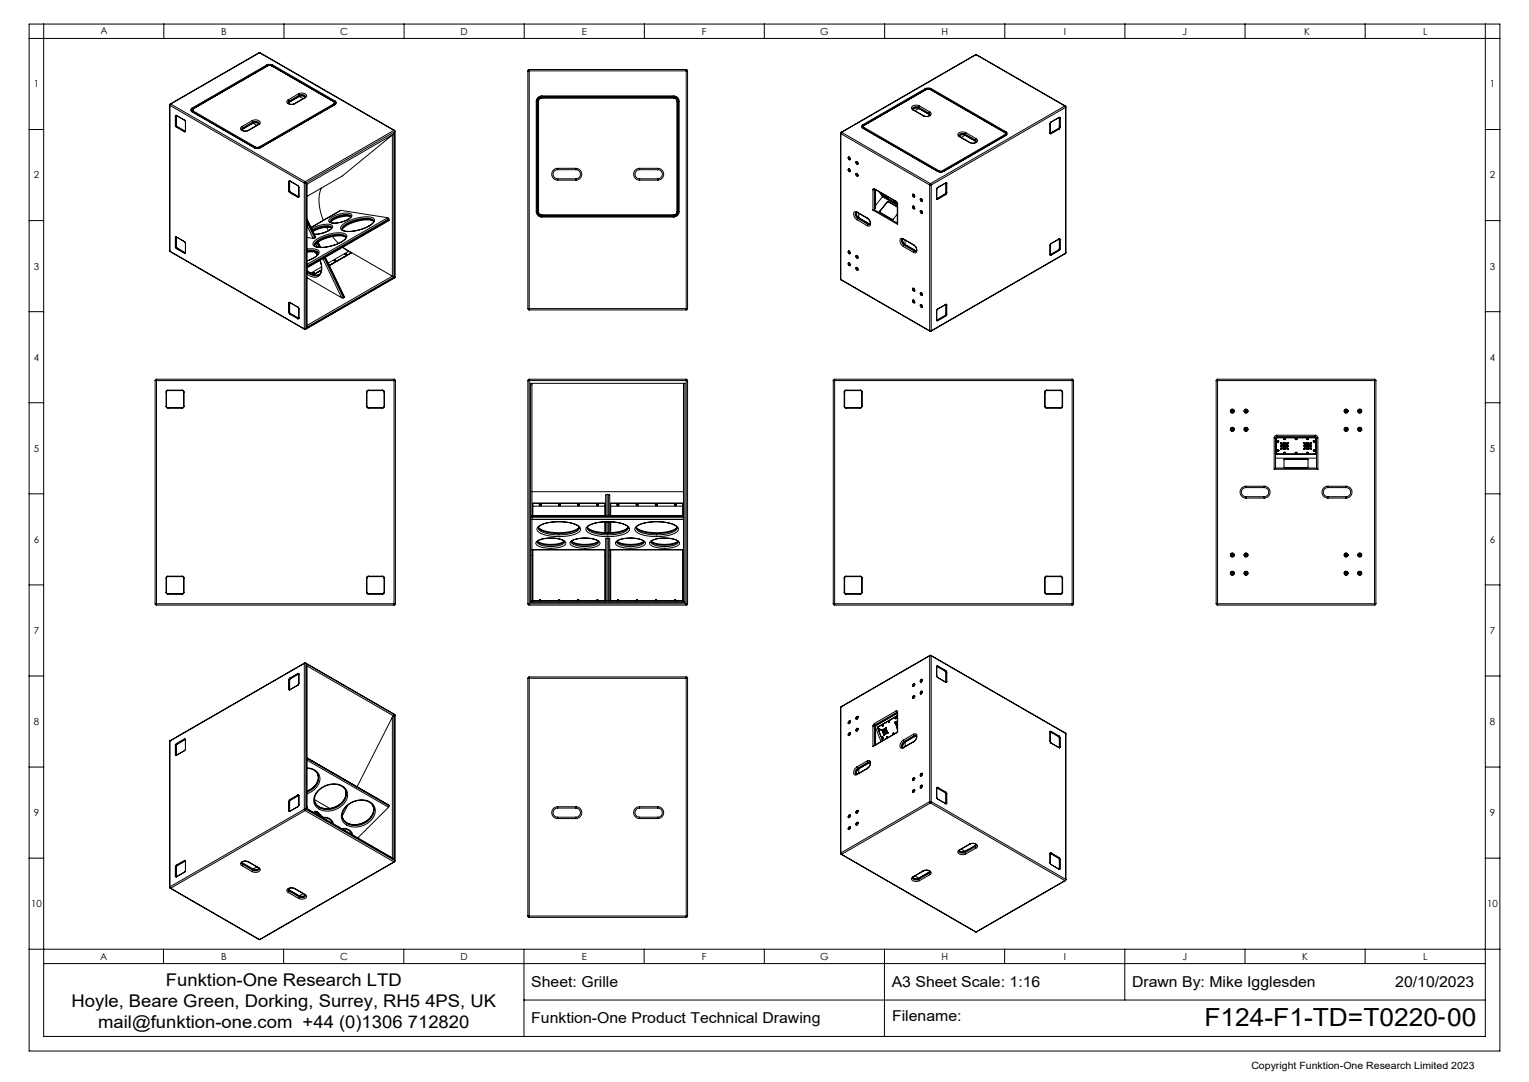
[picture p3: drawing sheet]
<svg xmlns="http://www.w3.org/2000/svg" width="420mm" height="297mm" viewBox="0 0 420 297" stroke-linecap="round" stroke-linejoin="round" font-family="sans-serif">
<defs><g id="words">
<text font-size="6.9" x="330.8" y="281.6">F124-F1-TD=T0220-00</text>
<g font-size="4.8">
<text x="45.6" y="270.5">Funktion-One Research LTD</text>
<text x="19.6" y="276.3">Hoyle, Beare Green, Dorking, Surrey, RH5 4PS, UK</text>
<text x="27" y="282.2">mail@funktion-one.com +44 (0)1306 712820</text>
</g>
<g font-size="4.1">
<text x="145.9" y="270.9">Sheet: Grille</text>
<text x="244.9" y="270.9">A3 Sheet Scale: 1:16</text>
<text x="311" y="270.9">Drawn By: Mike Igglesden</text>
<text x="383.2" y="270.9">20/10/2023</text>
<text x="145.9" y="280.9">Funktion-One Product Technical Drawing</text>
<text x="245" y="280.3">Filename:</text>
</g>
<g font-size="2.7">
<text x="27.6" y="9.4">A</text>
<text x="60.7" y="9.5">B</text>
<text x="93.4" y="9.5">C</text>
<text x="126.5" y="9.5">D</text>
<text x="159.8" y="9.5">E</text>
<text x="192.8" y="9.5">F</text>
<text x="225.3" y="9.5">G</text>
<text x="258.6" y="9.5">H</text>
<text x="292.2" y="9.5">I</text>
<text x="324.9" y="9.5">J</text>
<text x="358.2" y="9.5">K</text>
<text x="390.9" y="9.5">L</text>
<text x="9.3" y="24">1</text>
<text x="409.3" y="24">1</text>
<text x="9.3" y="49">2</text>
<text x="409.3" y="49">2</text>
<text x="9.3" y="74">3</text>
<text x="409.3" y="74">3</text>
<text x="9.3" y="99">4</text>
<text x="409.3" y="99">4</text>
<text x="9.3" y="124">5</text>
<text x="409.3" y="124">5</text>
<text x="9.3" y="149">6</text>
<text x="409.3" y="149">6</text>
<text x="9.3" y="174">7</text>
<text x="409.3" y="174">7</text>
<text x="9.3" y="199">8</text>
<text x="409.3" y="199">8</text>
<text x="9.3" y="223.9">9</text>
<text x="409.3" y="223.9">9</text>
<text x="8.5" y="249">10</text>
<text x="408.5" y="249">10</text>
<text x="27.5" y="263.5">A</text>
<text x="60.7" y="263.5">B</text>
<text x="93.4" y="263.5">C</text>
<text x="126.5" y="263.5">D</text>
<text x="159.8" y="263.5">E</text>
<text x="192.8" y="263.5">F</text>
<text x="225.3" y="263.5">G</text>
<text x="258.6" y="263.5">H</text>
<text x="292.2" y="263.5">I</text>
<text x="324.9" y="263.5">J</text>
<text x="357.7" y="263.5">K</text>
<text x="390.9" y="263.5">L</text>
<text x="343.7" y="293.5">Copyright Funktion-One Research Limited 2023</text>
</g>
</g></defs>
<g fill="none" stroke="#000" stroke-width=".27">
<path d="M8 10.6h404M8 6.6h404v281.9h-404zM12 6.6v277.9h396v-277.9M45 6.6v4M71.1 14.5h.3M71.1 14.5h.2M71.1 14.5l-24.4 14.1M71.3 14.5l-24.4 14.1M71.3 14.5l36.9 21.3M71.4 14.5h-.1M71.4 14.5l36.9 21.3M73.2 17.9l.9-.3 .8 .3"/>
<path d="M73.2 17.9l.2 .2M73.2 17.9l-20.5 11.8M73.4 18.1h.1M73.5 18l.6-.1 .6 .1M73.5 18l.1 .1M73.5 18l-20.6 11.9M73.5 18l-.1 .1M73.6 18.1h1M73.6 18.1l-20.5 11.8M74.6 18.1l17.1 9.8M74.7 18l.1 .1M74.7 18l-.1 .1"/>
<path d="M74.7 18l17.2 10M74.8 18.1h.1M74.9 17.9l-.1 .2M74.9 17.9l17.1 9.8M78 6.6v4M111 6.6v4M144 6.6v4M145 19.5h.4M145 19.5v65.2M145.4 19.1l-.4 .4M145.4 19.1v.4M145.4 19.5v65.2"/>
<path d="M145.4 19.5h43.1M145.4 19.1h43.1M177 6.6v4M188.5 19.1v.4M188.5 19.5h.4M188.5 19.1l.4 .4M188.5 19.5v65.2M188.9 19.5v65.2M209.9 6.6v3.9M243 6.6v4M268 15h.3M268 15h.1"/>
<path d="M268 15l-37 21.3M268.1 15l-36.9 21.3M268.1 15l24.4 14.1M268.3 15h-.2M268.3 15l24.3 14.1M276 6.6v4M309 6.6v4M342 6.6v4M375 6.6v4M8 35.6h4M46.6 28.8l.1 .1M46.6 28.8v40"/>
<path d="M46.7 28.9l36.9 21.3M46.7 28.9v40M46.7 28.6l-.1 .2M46.7 28.6h.2M46.9 28.6l-.2 .3M46.9 28.6l36.9 21.3M48.2 34.4l.2 .5M48.2 31.8h.1M48.2 34.4h.1M48.2 31.8v2.6M48.3 34.4l.2 .4M48.3 31.8v2.6"/>
<path d="M48.4 34.3l.2 .4M48.4 31.8v2.5M48.4 31.8h-.1M48.4 34.3l-.1 .1M48.4 31.7v.1M48.4 31.7l-.2 .1M48.4 31.7h.1M48.4 31.7l2.3 1.3M48.4 34.9l2.3 1.3M48.5 31.7l-.2 .1M48.5 31.7l2.2 1.3M48.5 34.8l-.1 .1"/>
<path d="M48.5 34.8l2.2 1.3M48.6 34.7l2.3 1.3M48.6 34.7l-.1 .1M50.7 33l.2 .4M50.7 33h.1M50.7 36.1v.1M50.9 36h.1M50.9 36l-.2 .1M50.9 33.4l.1 2.6M51 36h.1M51 36l-.3 .2M52.7 30.3l.2 .4"/>
<path d="M52.7 30.3v.2M52.7 29.7l-.3 .5 .3 .5M52.7 29.7l.2 .2M52.7 30.7l17.2 9.8M52.9 29.9l-.3 .4 .1 .4M52.9 29.9v.1M52.9 30.7l17.1 9.9M52.9 30.7h.1M53.1 29.9l-.4 .4M53.1 29.9l-.2 .2 .2 .4M53.1 30.5l-.2 .2M53.1 30.5l17.1 9.8"/>
<path d="M66.4 34.8a.69 .69 0 0 0-.2 .8 .69 .69 0 0 0 .8 .4l1.3-.2M66.4 34.8l.3 .3M66.7 35.1a.46 .46 0 0 0-.3 .6 .46 .46 0 0 0 .7 .3l1-.2M66.7 35.4l-.3 .2 .2-.1M66.7 35.4l-.1 .1M66.7 35.1v.3M68.1 35.8h.2M69.3 33.1a1.39 1.39 0 0 1 2.2 .7l-.4 .4M69.3 33.1l.2 .4M69.3 33.1l-2.9 1.7M69.4 33.9l-2.8 1.6M69.5 33.5a.95 .95 0 0 1 1-.3 .95 .95 0 0 1 .6 .8l-.1 .2"/>
<path d="M69.5 33.7a1.27 1.27 0 0 1 1.6 .3 1.59 1.59 0 0 0-1.7-.1M69.5 33.7l-.1 .2M69.5 33.5l-2.8 1.6M69.5 33.5v.2M69.5 33.7l-2.8 1.7M69.5 33.8l1 .6M71 34.2h.1M71 34.2l-2.9 1.6M71.1 34.2l-2.8 1.6M79.2 27.4a.69 .69 0 0 0-.3 .9 .69 .69 0 0 0 .9 .4l1.2-.2M79.2 27.4l.2 .4M79.4 27.8a.46 .46 0 0 0-.2 .6 .46 .46 0 0 0 .6 .2l1.1-.2"/>
<path d="M79.4 28l-.3 .3 .2-.1M79.4 28l-.1 .2M79.4 27.8v.2M80.9 28.4l.1 .1M82 25.8a1.39 1.39 0 0 1 2.2 .7l-.4 .3M82 25.8l.2 .3M82 25.8l-2.8 1.6M82.1 26.5a1.59 1.59 0 0 1 1.8 .2M82.1 26.5l-2.8 1.7M82.2 26.1a.95 .95 0 0 1 1-.2 .95 .95 0 0 1 .7 .8l-.2 .1M82.2 26.4l-.1 .1M82.2 26.4a1.34 1.34 0 0 1 1.7 .2"/>
<path d="M82.2 26.1l-2.8 1.7M82.2 26.1v.3M82.2 26.4l-2.8 1.6M82.2 26.5l1.1 .6M83.7 26.8h.1M83.7 26.8l-2.8 1.6M83.8 26.8l-2.8 1.7M91.7 27.9l.4 .5M91.7 27.9l.2 .3-.2 .3M91.7 28.5l.1 .2M91.7 28.5l-20.5 11.8M91.8 28.7v.1"/>
<path d="M91.9 28l.3 .4-.3 .3M91.9 28h.1M91.9 28.7l-20.6 11.9-.1-.3M91.9 28.7h.1M92 27.7l.4 .5-.4 .5M92 27.7l-.1 .3M92 28.7l-20.5 11.8M92.1 28.4l-.3 .3M92.1 28.4v.2M107.8 37.1l-13.7 11.2-9.8 5.6M107.8 37.1v38.7M108.2 35.8l.2 .4"/>
<path d="M108.2 36.8l-.4 .3M108.2 36.8v39.2M108.2 35.8l-24.4 14.1M108.2 36.8l-24 13.8M108.3 35.8l.2 .2M108.3 35.8h-.1M108.4 36.2l-24.4 14M108.4 36.2v40M108.5 36l-.1 .2M108.5 36v40M147.3 27.8h.3M147.3 27.8v30.3"/>
<path d="M147.6 27.8v30.3M147.7 27.8h.2M147.7 27.8v30.3M147.9 27.8v30.3M148.8 26.3l-1.1 .5-.4 1M148.8 27l-.7 .3-.2 .5M148.8 26.7v.3M148.8 26.3v.3M148.8 26.6l-.9 .4-.3 .8M148.8 26.7l-.7 .3-.4 .8M148.8 26.3h36.3M148.8 27h36.3"/>
<path d="M148.8 26.7h36.3M148.8 26.6h36.3M185.1 26.3l1 .5 .5 1M185.1 27l.6 .3 .2 .5M185.1 26.7v.3M185.1 26.7l.7 .3 .4 .8M185.1 26.3v.3M185.1 26.6l.8 .3 .4 .9M185.9 27.8h.3M185.9 27.8v30.3M186.2 27.8v30.3M186.3 27.8h.3"/>
<path d="M186.3 27.8v30.3M186.6 27.8v30.3M230.9 36.6l.1 .1M230.9 36.6v40M231 36.7l24.4 14.1M231 36.7v40M231 36.3l-.1 .3M231 36.3h.2M231.2 36.3l-.2 .4M231.2 36.3l24.4 14.1M237 34.9l.2 .3M237 34.9v.2"/>
<path d="M237 34.2l-.3 .5 .3 .5M237 34.2l.2 .3M237 35.2l20.5 11.8M237.1 35.2h-.1M237.1 35.2l20.6 11.9M237.2 34.5l-.3 .4 .2 .3M237.2 34.5h.1M237.2 35.2v.1M237.4 34.4l-.4 .5M237.4 34.4l-.2 .3 .2 .3M237.4 35l-.2 .2M237.4 35l20.5 11.8"/>
<path d="M250.7 30.1l2.9 1.7M250.9 30.1h-.2M250.9 30.1l2.8 1.7M252.3 29.8l-1 .6M252.4 29.4a.98 .98 0 0 0-1.7 .6l.2 .1M252.4 29.7v.1M252.4 29.7a1.34 1.34 0 0 0-1.7 .3M252.4 29.7l2.8 1.6M252.4 29.4l2.8 1.7M252.4 29.4v.3M252.4 29.8a1.58 1.58 0 0 0-1.7 .2M252.4 29.8l2.9 1.7"/>
<path d="M252.6 29.1a1.39 1.39 0 0 0-2.2 .7l.3 .3M252.6 29.1l-.2 .3M252.6 29.1l2.8 1.6M253.7 31.8h-.1M254.1 24.3l.9-.2 .8 .2M254.1 24.3l.2 .3M254.1 24.3l-17.1 9.9M254.3 24.6h.1M254.4 24.5l.6-.1 .6 .1M254.4 24.5l.1 .1M254.4 24.5l-17.2 10M254.4 24.5l-.1 .1"/>
<path d="M254.5 24.6h1M254.5 24.6l-17.1 9.8M255.2 31.1a.45 .45 0 0 1 .2 .6 .45 .45 0 0 1-.6 .2l-1.1-.1M255.2 31.3l.2 .3-.1-.1M255.2 31.3l.1 .2M255.2 31.1v.2M255.4 30.7a.69 .69 0 0 1 .3 .9 .69 .69 0 0 1-.9 .4l-1.2-.2M255.4 30.7l-.2 .4M255.5 24.6l20.5 11.8M255.6 24.5l.1 .1M255.6 24.5l-.1 .1M255.6 24.5l20.6 11.9"/>
<path d="M255.7 24.6h.1M255.8 24.3l-.1 .3M255.8 24.3l20.5 11.9M263.5 37.5l2.8 1.6M263.6 37.5l2.8 1.6a1.14 1.14 0 0 0 1.8-.4l-.3-.3M263.6 37.5h-.1M265.1 37.1l-1 .6M265.1 36.8a.98 .98 0 0 0-1.7 .5l.2 .2M265.1 37l.1 .2M265.1 37a1.34 1.34 0 0 0-1.7 .3M265.1 36.8l2.8 1.6M265.1 37l2.8 1.7"/>
<path d="M265.1 36.8v.2M265.2 37.2a1.58 1.58 0 0 0-1.8 .1M265.2 37.2l2.8 1.6M265.3 36.4a1.39 1.39 0 0 0-2.2 .7l.4 .4M265.3 36.4l-.2 .4M265.3 36.4l2.8 1.7M266.4 39.1h-.1M267.9 38.7l.3 .3-.2-.2M267.9 38.7l.1 .1M267.9 38.4v.3M268.1 38.1a.69 .69 0 0 1 .3 .9 .69 .69 0 0 1-.8 .3l-1.3-.2M268.1 38.1l-.2 .3"/>
<path d="M276 36.4l.4 .4M276 36.4l.2 .2-.2 .4M276 37l.1 .2M276 37l-17.1 9.8M276.1 37.2l-17.1 9.9-.1-.3M276.1 37.2h.1M276.2 36.4l.3 .4-.3 .4M276.2 36.4v.1M276.2 37.2h.1M276.2 37.2l-17.1 9.8M276.3 36.2l.4 .5-.4 .5M276.3 36.2l-.1 .2"/>
<path d="M276.3 37.2l-17.1 9.8M276.4 36.8l-.3 .4M276.4 36.8v.2M288.4 36.6l.3 .1M288.4 34v2.6M288.5 36.5l.1 .1M288.5 33.9l-.1 .1M288.5 36.5l-.1 .1M288.5 33.9v2.6M288.5 36.5v.1M288.6 36.6l.1 .1M288.7 33.5l-.2 .4"/>
<path d="M288.7 33.5h.1M288.7 33.5l-.3 .5M290.8 35.2l-2.3 1.3M290.8 35.2l.1 .1M290.9 35.3v.1M290.9 35.3l-2.3 1.3M290.9 32.3l.2 .1M290.9 32.3l-2.2 1.2M290.9 32.2l.3 .2M290.9 32.2v.1M290.9 35.4l-2.2 1.3M290.9 32.2l-2.2 1.3"/>
<path d="M291 32.2v.1M291 34.9l-.2 .3M291 32.3v2.6M291 32.3l.1 .1M291 34.9h.1M291.1 32.4h.1M291.1 34.9h.1M291.1 34.9l-.2 .4M291.1 32.4v2.5M291.2 34.9l-.3 .5M291.2 32.4v2.5M292.5 29.1l.2 .4"/>
<path d="M292.5 29.1l-36.9 21.3M292.6 29.1l.2 .2M292.6 29.1h-.1M292.7 29.5l-36.9 21.3M292.7 29.5v40M292.8 29.3l-.1 .2M292.8 29.3v40.1M408 35.6h4M69.9 40.5l.8 .2 .8-.2M70 40.6h.1M70.2 40.3h1M70.2 40.3l-.2 .3"/>
<path d="M79.3 52.4l.3 .5M79.3 49.8h.2M79.3 52.4h.2M79.3 49.8v2.6M79.5 52.4l.2 .4M79.5 49.8v2.6M79.6 52.3l.2 .4M79.6 49.8v2.5M79.6 49.8h-.1M79.6 52.3l-.1 .1M79.6 49.7v.1M79.6 49.7l-.3 .1"/>
<path d="M79.6 49.7h.1M79.6 49.7l2.2 1.3M79.6 52.9l2.2 1.3M79.6 49.7l-.1 .1M79.7 52.8l-.1 .1M79.7 52.8l2.2 1.2M79.8 52.7l2.2 1.3M79.8 52.7l-.1 .1M81.8 51l.3 .4M81.9 54l-.1 .2M82 54h.1M82 54h-.1"/>
<path d="M82.1 54h-.2M82.1 51.4h.1M82.1 54h.1M82.1 51.4v2.6M82.1 54l-.3 .2M83.6 50.2h.4M83.6 50.2v40.1M83.8 49.9l-.2 .3M83.8 49.9l.2 .3M84 50.2v40.1M84.2 50.6v39.3M88.3 51.6a11.6 11.6 0 0 0 .5 8.9"/>
<path d="M93.6 57.7l-.1 .1M93.6 57.7l-8.1 4.8M93.6 57.7l12.9 2.1M96.4 59.5l-1.2-.2-1.8 .3-1.7 .7-.9 .7M96.4 59.5a5.5 5.5 0 0 0-5.7 1.5M106.5 59.8l.3 .3M106.5 59.8l-22.2 12.8M147.3 58.1l.4 1 1.1 .5M147.3 58.1h.3M147.6 58.1l.3 .8 .9 .4M147.7 58.1h.2M147.7 58.1l.3 .7 .8 .4"/>
<path d="M147.9 58.1l.2 .5 .7 .4M148.8 59v.2M148.8 59.3v.3M148.8 59.6h36.3M148.8 59h36.3M148.8 59.2h36.3M148.8 59.3h36.3M153.2 46.2a1.62 1.62 0 0 0-1.6 1.6 1.62 1.62 0 0 0 1.6 1.7M153.2 46.2v.4M153.2 46.6a1.25 1.25 0 0 0-1.3 1.2 1.25 1.25 0 0 0 1.3 1.3M153.2 49.1v.4M153.2 49.5h5"/>
<path d="M153.2 46.2h5M153.2 46.6h5M153.2 49.1h5M158.2 46.2a1.62 1.62 0 0 1 1.6 1.6 1.62 1.62 0 0 1-1.6 1.7M158.2 46.2v.4M158.2 49.1v.4M158.2 46.6a1.25 1.25 0 0 1 1.2 1.2 1.25 1.25 0 0 1-1.2 1.3M175.7 46.2a1.62 1.62 0 0 0-1.6 1.6 1.62 1.62 0 0 0 1.6 1.7M175.7 46.2v.4M175.7 46.6a1.25 1.25 0 0 0-1.3 1.2 1.25 1.25 0 0 0 1.3 1.3M175.7 49.1v.4M175.7 49.5h5"/>
<path d="M175.7 46.2h5M175.7 46.6h5M175.7 49.1h5M180.7 46.2a1.62 1.62 0 0 1 1.6 1.6 1.62 1.62 0 0 1-1.6 1.7M180.7 49.1v.4M180.7 46.6a1.25 1.25 0 0 1 1.2 1.2 1.25 1.25 0 0 1-1.2 1.3M180.7 46.2v.4M185.1 59v.2M185.1 59.3v.3M185.9 58.1h.3M185.9 58.1l-.2 .5-.6 .4M186.2 58.1l-.3 .7-.8 .4"/>
<path d="M186.3 58.1h.3M186.3 58.1l-.3 .8-.9 .4M186.6 58.1l-.5 1-1 .5M233 46.4a.39 .39 0 0 1 .6 .2 .39 .39 0 0 1-.3 .5l-.3-.4zM233 43.1a.39 .39 0 0 1 .6 .3 .39 .39 0 0 1-.3 .4l-.3-.4zM233 46.5a.31 .31 0 0 1 .5 .1 .31 .31 0 0 1-.3 .4zM233 43.2a.31 .31 0 0 1 .5 .2 .31 .31 0 0 1-.3 .4zM233.2 43.5l.1 .1M233.2 46.8l.1-.2 .1 .2M233.3 43.4l.1 .1M233.3 43.4l-.1 .1M233.3 46.7h.1"/>
<path d="M233.3 46.7l-.1 .1M233.3 46.7v.1M233.3 43.4v.1M233.3 43.1l-.2 .1M233.3 46.4h-.2M233.3 43.5h.1M233.3 46.8h.1M233.4 46.7l-.2 .1M233.4 43.5l-.1 .1M233.4 43.6h-.1M233.5 43.8h.1M233.6 43.6l-.1 .2"/>
<path d="M233.6 46.9l-.1 .2M235.2 47.6a.39 .39 0 0 1 .5 .2 .39 .39 0 0 1-.3 .5l-.3-.4zM235.2 44.3a.39 .39 0 0 1 .5 .3 .39 .39 0 0 1-.3 .5l-.3-.4zM235.2 47.7a.31 .31 0 0 1 .4 .2 .31 .31 0 0 1-.2 .4zM235.2 44.4a.31 .31 0 0 1 .5 .2 .31 .31 0 0 1-.4 .4zM235.2 58.2a1.34 1.34 0 0 0 .6 1.6M235.2 58.2a1.59 1.59 0 0 0 .8 1.6M235.3 44.7l.1 .1M235.4 58.2a.69 .69 0 0 0-.9 .2 .69 .69 0 0 0 .1 .9l.8 1M235.4 58.2l.1 .1M235.4 47.9l.1 .1M235.4 47.9l-.1 .1"/>
<path d="M235.4 58.2l2.8 1.6M235.4 44.6l.1 .1M235.4 44.6l-.1 .1M235.4 44.7h-.1M235.4 44.6v.1M235.4 47.9h.1M235.4 44.4h-.2M235.4 47.6l-.2 .1M235.5 44.7h.1M235.5 44.7v.1M235.5 48h.1M235.5 58.3a.43 .43 0 0 0-.6 .1 .43 .43 0 0 0 0 .6l.7 .9"/>
<path d="M235.5 58.3l2.8 1.7M235.5 44.8h-.1M235.5 48h-.2M235.5 44.7l-.1 .1M235.6 59.9l-.2 .4M235.6 59.9l2.8 1.7M235.6 45h.1M235.7 44.9l-.1 .1M235.7 48.1l-.1 .2M235.8 59.8l2.8 1.7M235.8 59.8l-.2 .1M235.9 58.6v1.2"/>
<path d="M236 59.8h-.2M236 59.8l2.8 1.6M238.2 59.8a1.39 1.39 0 0 1 .5 2.3l-.5-.2M238.2 59.8l.1 .2M238.3 60a1.11 1.11 0 0 1 .5 1.7l-.4-.1M239.8 52.1h.4M239.8 52.1v5.6M239.8 57.7l6.8 3.9M240.1 57.5l-.3 .2M240.1 57.5l6.4 3.7M240.2 51.8h-.3l-.1 .3M240.2 57.4l-.1 .1"/>
<path d="M240.2 51.8l.1 .2M240.2 51.8l5.9 3.4M240.2 52.1v5.3M240.3 52l-.1 .1M240.3 52l5.9 3.4M240.4 57.1l-.2 .3M240.4 52v5.1M240.5 52.1l-.1 5M241.5 52.6l.9 1.4M241.7 58v.2l3.5 2 1.3-1.4M241.7 58v.2M241.9 52.9l.5 .7"/>
<path d="M242.3 53.5h.1M242.3 53.5l.2 .1M242.3 53.4v.1M242.3 53.4l.3 .2M242.3 53.3l.3 .3M242.3 53.3v.1M242.3 53.5l.4 .3M242.4 53.5h.1M242.4 53.6l.3 .3M242.4 53.5v.1M242.4 53.6h.1M242.4 54l4.1 2.4"/>
<path d="M242.4 54l-1.9 2.4M242.5 53.6h.1M242.5 53.2l1 .8M242.6 53.6h-.1M242.7 53.8l.9 .6M242.7 53.4l.4 .3M242.7 53.5l.1 .1M242.7 53.8v.1M242.8 53.4l.4 .3M242.9 53.5l.2 .1M243.1 53.7h.1M243.1 53.7l.1 .1"/>
<path d="M243.2 53.7h.1M243.3 53.7l-.1 .1M243.5 53.8v.2M243.5 54.3l.1 .1M243.5 54.3l.3 .2M243.5 54.3h.1M243.6 54.3h.1M243.6 54.4h.1M243.6 54.2l.2 .3M243.6 54.2v.1M243.6 53.9v.1M243.6 54h-.1"/>
<path d="M243.6 54.5h.1M243.7 54.4h.1M243.7 54.5h.1M243.7 53.9l-.1 .1M243.7 53.9h.1M243.7 54.4l-.1 .1M243.7 55.5h.1M243.7 55.5l-2 2.5M243.7 54l.2 .2M243.7 54.1l.2 .1zM243.7 54h.1M243.8 54.1l.1 .1"/>
<path d="M243.8 54.5h.1M243.8 54.5l1.5 .9M243.9 54.2h.1M244 55.4l-.3 .1M244 55.4l2.5 1.4M245.3 55.4h.1M245.3 55.4l.2 .1M245.3 55.3l.3 .2M245.3 55.3v.1M245.3 55.4l.1 .1M245.4 55.5h.1M245.4 55.4h.1"/>
<path d="M245.4 55.4v.1M245.5 55.5h.1M245.4 55.4l.1 .1M245.6 55.5l.9 .6M245.6 55.5h-.1M246.1 55.3l.3 .4-.1-.2M246.1 55.2l.5 .8M246.1 55.2l.1 .2M246.2 55.4l.3 .5M246.5 55.9l.1 5.7M246.5 55.9l.1 .1M246.6 56v5.6"/>
<path d="M250.7 53.3a.39 .39 0 0 1 .5 .3 .39 .39 0 0 1-.3 .5l-.2-.5zM250.7 56.6a.39 .39 0 0 1 .5 .2 .39 .39 0 0 1-.3 .5l-.2-.4zM250.7 56.7a.31 .31 0 0 1 .5 .1 .31 .31 0 0 1-.3 .4zM250.7 53.4a.31 .31 0 0 1 .5 .2 .31 .31 0 0 1-.3 .4zM250.8 53.3h.2M250.8 53.3v.1M250.9 53.7h.1M250.9 53.7v.1M250.9 57l.1-.2-.1 .3M250.9 57v.1M251 53.6l-.1 .2M251 53.6l-.1 .1"/>
<path d="M251 56.9l-.1 .1M251 53.6h.1M251 53.6v.1M251 56.9h.1M251 56.6h-.2M251 57h.1M251 57l-.1 .1M251 53.7l-.1 .1M251.3 53.9l-.2 .1M251.3 57.1l-.2 .2M252.8 57.8a.39 .39 0 0 1 .6 .3 .39 .39 0 0 1-.3 .4l-.3-.4zM252.8 54.5a.39 .39 0 0 1 .6 .3 .39 .39 0 0 1-.3 .5l-.3-.4z"/>
<path d="M252.9 54.6a.31 .31 0 0 1 .4 .2 .31 .31 0 0 1-.3 .4zM252.9 57.9a.31 .31 0 0 1 .4 .2 .31 .31 0 0 1-.3 .4zM253 58.2l.1 .1M253 54.9l.1 .1M253.1 54.8l.1 .1M253.1 54.8l-.1 .1M253.1 58.1v.2M253.1 58.1l-.1 .1M253.1 58.1l.1 .1M253.1 58.1h.1M253.1 54.8v.1M253.1 54.6h-.2"/>
<path d="M253.1 57.8l-.2 .1M253.1 54.9l.1 .1M253.2 55h-.1M253.2 58.2l-.1 .1M253.2 54.9l-.1 .1M253.4 55.1l-.1 .2M253.4 58.3l-.1 .2M255.4 50.8h.4M255.4 50.8v40M255.6 50.4l-.2 .4M255.6 50.4l.2 .4M255.8 50.8v40"/>
<path d="M257.3 54.5l.3 .2M257.3 54.5l.2 .1M257.3 54.5h.1M257.3 51.9v2.6M257.4 54.5h-.1M257.4 54.5l.1 .1M257.5 54.6l.1 .1M257.5 47l.9 .2 .8-.2M257.5 51.5l-.2 .4M257.7 47.1h.1M257.9 46.8l-.2 .3M257.9 46.8h1"/>
<path d="M259.1 47l-.7 .2-.9-.2M259.1 47h.1M259.6 53.2l.1 .1M259.6 53.2l-2.2 1.3M259.7 53.3l.1 .1M259.7 53.3l-2.2 1.3M259.8 50.2l.1 .1M259.8 50.2l.3 .1M259.8 50.2h.1M259.8 50.2l-2.3 1.3M259.8 53.4l-2.2 1.3M259.8 50.2v.1"/>
<path d="M259.8 52.9l-.2 .3M259.8 50.3v2.6M259.8 50.3h.1M259.8 52.9h.1M259.9 50.3h.2M259.9 52.9h.2M259.9 52.9l-.2 .4M259.9 50.3v2.6M260.1 52.9l-.3 .5M260.1 50.3v2.6M8 60.6h4M46.6 68.8l.1 .3"/>
<path d="M46.6 68.8l.1 .1M46.7 68.9v.2M46.7 68.9l36.9 21.4M46.7 69.1l37 21.3M48.2 67.8l.2 .5M48.2 65.2h.1M48.2 67.8h.1M48.2 65.2v2.6M48.3 67.8l.2 .3M48.3 65.2v2.6M48.4 67.7l.2 .4M48.4 65.1v2.6"/>
<path d="M48.4 65.1l-.1 .1M48.4 67.7l-.1 .1M48.4 65v.1M48.4 65l-.1 .2M48.4 65l-.2 .2M48.4 65l2.3 1.4M48.4 68.3l2.3 1.2M48.5 68.1l-.1 .2M48.5 68.1l2.2 1.3M48.6 68.1l2.3 1.3M48.6 68.1h-.1M50.7 66.3l.2 .5"/>
<path d="M50.7 66.3h.1M50.7 66.4l.2 .4M50.7 69.4v.1M50.9 69.4h.1M50.9 69.4h-.2M50.9 69.3l-.2 .1M50.9 66.8l.1 2.6M51 69.4h.1M51 69.4l-.3 .1M84.3 68.4a3.2 3.2 0 0 1 3.4 .7 3.2 3.2 0 0 1-2.7 2.3l-.7 .2 1.8-.8a1.58 1.58 0 0 0 1.3-1.5 3.5 3.5 0 0 0-3.1-.5M84.3 69a3.4 3.4 0 0 1 3.1 .6 4.2 4.2 0 0 0-3.1-.4M84.3 74.1a3.2 3.2 0 0 0 3.3 1.3 3.1 3.1 0 0 1-3.3-1.1"/>
<path d="M84.3 60.1l2.3 5.1M84.3 76.3l.1 .1M84.3 65.2l1.7 .2M84.3 76.2l9.6 5.5M84.3 61.9l1.7 3.5M84.3 60.9l2.1 4.4M84.3 60.4l2.3 4.8M84.4 76.4h.1M85.6 62.8l1.8-.8a4.1 4.1 0 0 1 3.9 0 2.67 2.67 0 0 1-2.4 1.9l-2.5 .4M85.8 63.2l1.8-.9a3.4 3.4 0 0 1 3.5 .1l-.5 .7-1.3 .6-1.5 .5-1.5 .1M85.9 75h.1M85.9 63.4l1.6-.7a4.2 4.2 0 0 1 3.6-.1l-1-.2-1.4 .1-1.4 .4-1.3 .7"/>
<path d="M85.9 74.8l.3 .1zM86 74.9h.1M86 74.8h.1M86 74.8v.1M86.1 74.9h-.1M86.1 74.9h.1M86.1 74.8h.1M86.1 74.8v.1M86.2 74.9h.1M86.3 75l-.2-.2-.2 .2M86.3 75h-.4M86.4 67.5a5.3 5.3 0 0 1 4.1-2.6 5.1 5.1 0 0 1 4.5 .3 8 8 0 0 0-6.6 .7l-1.3 .8-.7 .8"/>
<path d="M86.4 66.1a10.1 10.1 0 0 1 8.5-1.8 .97 .97 0 0 1-.4 1.6 10.1 10.1 0 0 1-8.2 1.7l-.3-.7zM86.4 65.3l-.4 .1M86.5 69.2l.7 .8M86.6 69.2l.6 .8M86.6 65.2l-.2 .1M86.7 66.4a9.4 9.4 0 0 1 8-1.7 .75 .75 0 0 1 .3 .7 .75 .75 0 0 1-.6 .6l-2.1 1.1-2.6 .7a3.6 3.6 0 0 1-3.4-.5zM86.7 66.9l.5 .9M87.1 66.7l.6 1.2M87.3 66.5l.6 1.4M87.4 66.4l.7 1.5M87.9 71.5a3.2 3.2 0 0 1-.5 4 2.86 2.86 0 0 1-3.1-.9M87.9 71.5a3.5 3.5 0 0 1-.6 4.5 2.98 2.98 0 0 1-3-.8"/>
<path d="M88.3 74.1l-2.2 1.3 2.2-1.2M88.3 73.3l-3 1.7M88.7 71l5.2 10.7M89.1 70.8l5.2 11M89.3 70.7l5.3 10.9M89.4 70.6l5.2 11M89.7 62.4l.5 .9M90.6 60a6.6 6.6 0 0 1 6-1.2 1.18 1.18 0 0 1-1.1 1.5l-1.3 .5a4.1 4.1 0 0 1-3.9 0zM90.9 60.3a5.9 5.9 0 0 1 5.5-1.1 .8 .8 0 0 1-.8 1l-1.8 .8-1.9 .2a.94 .94 0 0 1-1.3-.4zM91.4 64.9l1.6 1.9M91.8 71.5l.1 .1M91.8 71.5h.1"/>
<path d="M91.9 71.4l.3 .1zM91.9 71.4h.1M91.9 71.5h.1M92 71.5h.1M92 71.4h.1M92 71.4l-.1 .1M92 71.4v.1M92 71.4h-.1M92 71.4l-.2 .1M92 71.4l.2 .1M92 71.4l.1 .1M92.1 71.4h-.1"/>
<path d="M92.1 71.4h.1M92.1 71.5h.1M92.2 71.5l-.3 .1M94 63.1a5.3 5.3 0 0 1 4.1-2.6 5.1 5.1 0 0 1 4.5 .3 8 8 0 0 0-6.6 .7l-1.3 .8-.7 .8M94 61.8a10.1 10.1 0 0 1 8.5-1.9 .97 .97 0 0 1-.4 1.6 10.1 10.1 0 0 1-8.2 1.7l-.3-.6zM94.2 67.9l1.6 1.1M94.3 62a9.4 9.4 0 0 1 8-1.7 .75 .75 0 0 1 .3 .8 .75 .75 0 0 1-.6 .5l-2.1 1.1-2.6 .7a3.6 3.6 0 0 1-3.4-.4zM94.5 68.1l13.3 7.7M94.8 69.8h.4M94.8 69.8h.1M94.9 69.7h.1M94.9 69.8h.1"/>
<path d="M94.9 69.7v.1M95 69.7h.1M95 69.7h-.1M95 69.7v.1M95 69.7l-.2 .1M95 69.7l.2 .1M95 69.7l.1 .1M95 69.8h.1M95.1 69.7h-.1M95.1 69.7h.1M95.1 69.7v.1M95.2 69.8h.1"/>
<path d="M95.8 69l.7 .4M95.8 69l-5.6 3.2M96.5 69.4l-6 3.5M96.5 69.4l-6 3.4M106.8 60.1l.1 .2M106.8 60.1l-22.5 12.9M106.9 60.3l-.1 .3-22.5 13M106.9 60.3l-22.6 13.1M107.8 75.8l.4 .2M107.8 75.8l-23.5 13.5M108.2 76l-24 13.9M108.3 76.3l-24.3 14.1"/>
<path d="M108.4 76.2l-.1 .1M108.4 76.2l-24.4 14.1M108.5 76l-.2 .3M108.5 76l-.1 .2M230.9 76.6l.1 .2M230.9 76.6l.1 .1M231 76.7v.1M231 76.7l24.4 14.1M231 76.8l24.4 14.1M233 72.2a.39 .39 0 0 1 .6 .2 .39 .39 0 0 1-.3 .5l-.3-.4zM233 68.9a.39 .39 0 0 1 .6 .3 .39 .39 0 0 1-.3 .5l-.3-.5zM233.3 72.4l.1 .3-.2-.1"/>
<path d="M233.3 72.4l-.1 .2M233.3 72.5l.1 .1M233.3 72.5h.1M233.3 68.9l-.2 .1M233.3 72.2h-.2M233.3 69.3h.1M233.3 69.3h-.1M233.3 72.5l-.1 .1M233.4 69.3h.1M233.4 69.3h-.2M233.4 72.6h.1M233.5 72.9h.1"/>
<path d="M233.6 69.4l-.1 .2M233.6 72.7l-.1 .2M235.2 73.4a.39 .39 0 0 1 .5 .3 .39 .39 0 0 1-.3 .4l-.3-.4zM235.2 70.1a.39 .39 0 0 1 .5 .3 .39 .39 0 0 1-.3 .5l-.3-.4zM235.3 70.4l.2 .2zM235.4 60.3l2.8 1.6M235.4 73.7h.1M235.4 73.7l.1 .1M235.4 73.7l.1 .2-.2-.1M235.4 70.2h-.2M235.4 73.4l-.2 .1M235.4 70.5h.1"/>
<path d="M235.4 70.5l-.1 .1M235.5 73.7l-.2 .1M235.5 70.5h.1M235.5 73.8h.1M235.5 73.8h-.2M235.6 74.1h.1M235.7 70.7l-.1 .1M235.7 73.9l-.1 .2M238.4 61.6l-.2 .3M238.6 61.5h.4M238.6 61.5l-.2 .1M238.8 61.4l.2 .1"/>
<path d="M238.8 61.4l-.2 .1M247.9 65.6a1.34 1.34 0 0 0 .6 1.6M248 65.6a1.59 1.59 0 0 0 .7 1.6M248.1 65.5a.69 .69 0 0 0-.9 .2 .69 .69 0 0 0 .1 1l.8 1M248.1 65.5l.1 .2M248.1 65.5l2.9 1.7M248.1 67.7l2.9 1.6M248.2 65.7a.43 .43 0 0 0-.6 .1 .43 .43 0 0 0 .1 .6l.6 .9M248.2 65.7l2.8 1.6M248.3 67.3l-.2 .4M248.3 67.3l2.9 1.6M248.5 67.2l2.9 1.6"/>
<path d="M248.5 67.2l-.2 .1M248.6 65.9v1.2M248.7 67.2h-.2M248.7 67.2l2.8 1.6M250.7 79.1a.39 .39 0 0 1 .5 .3 .39 .39 0 0 1-.3 .5l-.2-.5zM250.7 79.2a.31 .31 0 0 1 .5 .2 .31 .31 0 0 1-.3 .4zM250.9 79.5v.1M251 67.2a1.39 1.39 0 0 1 .5 2.2l-.5-.1M251 67.2v.1M251 79.4l-.1 .1M251 79.4v.1M251 79.4h.1"/>
<path d="M251 79.1l-.2 .1M251 79.5h.1M251 67.3a1.11 1.11 0 0 1 .5 1.7l-.3-.1M251 79.5l-.1 .1M251.1 79.5l-.2 .1M251.2 68.9l-.2 .4M251.3 79.7l-.2 .1M251.3 79.7h.1M251.4 68.8l-.2 .1M251.5 68.8l.2 .1-.3-.1M251.5 68.8h-.1M288.4 69.9l.3 .2"/>
<path d="M288.4 67.3v2.6M288.5 69.9h.1M288.5 67.3h-.1M288.5 69.9h-.1M288.5 67.3v2.6M288.6 69.9l.1 .2M288.7 66.9l-.2 .4M288.7 66.8l-.3 .5M288.7 66.8v.1M290.8 68.6l-2.3 1.3M290.8 68.6l.1 .1M290.9 68.7v.1"/>
<path d="M290.9 68.7l-2.3 1.2M290.9 65.6l.2 .1M290.9 65.6l-2.2 1.3M290.9 65.6l.3 .1M290.9 65.6h.1M290.9 65.6l-2.2 1.2M290.9 68.8l-2.2 1.3M291 65.6v.1M291 68.2l-.2 .4M291 65.7v2.5M291 65.7h.1M291 68.2l.1 .1"/>
<path d="M291.1 65.7h.1M291.1 68.3h.1M291.1 68.3l-.2 .4M291.1 65.7v2.6M291.2 68.3l-.3 .5M291.2 65.7v2.6M292.6 69.6l-36.9 21.3M292.7 69.5l-.1 .1M292.7 69.5l-36.9 21.3M292.8 69.4l-.2 .2M292.8 69.4l-.1 .1M408 60.6h4"/>
<path d="M8 85.6h4M79.3 85.7l.3 .5M79.3 83.2h.2M79.3 85.7h.2M79.3 83.2v2.5M79.5 85.7l.2 .4M79.5 83.2v2.5M79.6 85.7l.2 .3M79.6 83.1v2.6M79.6 83.1l-.1 .1M79.6 85.7h-.1M79.6 83v.1"/>
<path d="M79.6 83l-.3 .2M79.6 83l2.2 1.3M79.6 86.2l2.2 1.3M79.6 83.1h.1M79.7 86.1l-.1 .1M79.7 86.1l2.2 1.3M79.8 86l2.2 1.3M79.8 86l-.1 .1M81.8 84.3l.3 .4M81.8 84.3l.3 .5M81.9 87.4l-.1 .1M82 87.3l.1 .1"/>
<path d="M82 87.3l-.1 .1M82.1 87.3l-.2 .1M82.1 84.7v.1M82.1 87.3v.1M82.1 84.7v2.6M82.1 87.4l-.3 .1M82.1 84.8v2.6M83.6 90.3h.4M83.6 90.3l.1 .1M83.7 90.4h.3M84 90.3v.1M93.9 81.7l.4 .1"/>
<path d="M94.6 81.6l-.3 .2M145 84.7h.4M145 84.7l.4 .4M145.4 84.7v.4M145.4 84.7h43.1M145.4 85.1h43.1M188.5 84.7h.4M188.5 84.7v.4M188.9 84.7l-.4 .4M250.7 82.4a.39 .39 0 0 1 .5 .2 .39 .39 0 0 1-.3 .5l-.2-.4zM250.7 82.4a.31 .31 0 0 1 .5 .2 .31 .31 0 0 1-.3 .4zM250.8 82.4h.2"/>
<path d="M250.8 82.4h.1M250.9 82.8v.1M251 82.7l-.1 .1M251 82.7h.1M251 82.7l-.1 .2M251 82.7v.1M251 82.8h.1M251 82.8l-.1 .1M251.3 82.9l-.2 .2M251.3 82.9h.1M252.8 83.6a.39 .39 0 0 1 .6 .3 .39 .39 0 0 1-.3 .4l-.3-.4zM252.8 80.3a.39 .39 0 0 1 .6 .3 .39 .39 0 0 1-.3 .5l-.3-.4z"/>
<path d="M252.9 83.7a.31 .31 0 0 1 .5 .2 .31 .31 0 0 1-.4 .3zM252.9 80.4a.31 .31 0 0 1 .5 .2 .31 .31 0 0 1-.4 .4zM253 80.7l.1 .1M253 84l.1 .1M253.1 80.6l-.1 .1M253.1 80.6v.1M253.1 83.9l-.1 .1M253.1 80.6h.1M253.1 83.9l.1 .1M253.1 83.9h.1M253.1 80.6l.1 .2M253.1 80.4h-.2"/>
<path d="M253.1 83.6l-.2 .1M253.1 80.7l.1 .1M253.2 80.8h-.1M253.2 80.8h.1M253.2 84l-.1 .1M253.2 80.7l-.1 .1M253.4 80.9l-.1 .2M253.4 84.2l-.1 .1M253.4 80.9h.1M253.4 84.1v.1M255.4 90.8h.4M255.4 90.8v.1"/>
<path d="M255.4 90.9h.3M255.8 90.8l-.1 .1M257.3 87.9h.2M257.3 87.9l.3 .2M257.3 85.3h.1M257.3 85.3v2.6M257.4 87.9h-.1M257.4 87.9h.1M257.5 87.9l.1 .2M257.5 84.9l-.2 .4M259.6 86.6l-2.2 1.3M259.6 86.6h.1"/>
<path d="M259.7 86.6l.1 .2M259.7 86.6l-2.2 1.3M259.8 83.6l.1 .1M259.8 83.5l.3 .2M259.8 83.5h.1M259.8 83.5l-2.3 1.4M259.8 86.8l-2.2 1.3M259.8 83.6h.1M259.8 86.2l-.2 .4M259.8 83.6v2.6M259.8 86.2l.1 .1M259.9 83.7h.2"/>
<path d="M259.9 86.3h.2M259.9 86.3l-.2 .3M259.9 83.7v2.6M260.1 86.3l-.3 .5M260.1 83.7v2.6M408 85.6h4M8 110.6h4M42.6 104.5h.4M42.6 104.5v61.2M43 104.1v.4M43 104.1l-.4 .4M43 104.5h65.2"/>
<path d="M43 104.1h65.2M43 104.5v61.2M45.6 111.5l.2 .4 .3 .1M45.6 111.5h.1M45.6 107.6h.1M45.6 107.6v3.9M45.7 111.5l.4 .4M45.7 107.6v3.9M46.1 107.1l-.3 .1-.2 .4M46.1 111.9v.1M46.1 107.1v.1M46.1 107.2l-.4 .4"/>
<path d="M46.1 107.1h4M46.1 112h4M46.1 107.2h4M46.1 111.9h4M50.1 107.1l.3 .1 .2 .4M50.1 111.9v.1M50.1 107.1v.1M50.1 107.2l.3 .4M50.4 111.5h.2M50.4 107.6h.2M50.4 111.5l-.3 .4M50.4 107.6v3.9"/>
<path d="M50.6 111.5l-.2 .4-.3 .1M50.6 107.6v3.9M100.7 111.5l.1 .4 .4 .1M100.7 111.5h.1M100.7 107.6h.1M100.7 107.6v3.9M100.8 111.5l.4 .4M100.8 107.6v3.9M101.2 107.1l-.4 .1-.1 .4M101.2 111.9v.1M101.2 107.2l-.4 .4M101.2 107.1v.1"/>
<path d="M101.2 107.1h3.9M101.2 112h3.9M101.2 107.2h3.9M101.2 111.9h3.9M105.1 107.1l.4 .1 .1 .4M105.1 111.9v.1M105.1 107.1v.1M105.1 107.2l.4 .4M105.5 107.6h.1M105.5 111.5l-.4 .4M105.5 111.5h.1M105.5 107.6v3.9"/>
<path d="M105.6 111.5l-.1 .4-.4 .1M105.6 107.6v3.9M108.2 104.1v.4M108.2 104.5h.4M108.2 104.1l.4 .4M108.2 104.5v61.2M108.6 104.5v61.2M145 104.5h.4M145 104.5v61.2M145.4 104.1l-.4 .4M145.4 104.1v.4M145.4 104.5h43.1"/>
<path d="M145.4 104.5v61.2M145.4 104.1h43.1M145.7 105.2l.4 .5v59.3M145.7 105.2v60.1M145.7 105.2h42.4M188.1 105.2l-.4 .5v59.3M188.1 105.2v60.1M188.5 104.5h.4M188.5 104.1v.4M188.5 104.1l.4 .4M188.5 104.5v61.2M188.9 104.5v61.2"/>
<path d="M228.9 104.5h.4M228.9 104.5v61.2M229.3 104.1v.4M229.3 104.1l-.4 .4M229.3 104.5h65.2M229.3 104.1h65.2M229.3 104.5v61.2M231.9 111.5l.1 .4 .4 .1M231.9 107.6h.1M231.9 111.5h.1M231.9 107.6v3.9M232 111.5l.4 .4"/>
<path d="M232 107.6v3.9M232.4 107.1l-.4 .1-.1 .4M232.4 107.1v.1M232.4 111.9v.1M232.4 107.2l-.4 .4M232.4 107.1h3.9M232.4 112h3.9M232.4 107.2h3.9M232.4 111.9h3.9M236.3 107.1l.4 .1 .1 .4M236.3 107.2l.4 .4M236.3 107.1v.1"/>
<path d="M236.3 111.9v.1M236.7 111.5h.1M236.7 107.6h.1M236.7 111.5l-.4 .4M236.7 107.6v3.9M236.8 111.5l-.1 .4-.4 .1M236.8 107.6v3.9M286.9 111.5l.2 .4 .3 .1M286.9 111.5h.2M286.9 107.6h.2M286.9 107.6v3.9M287.1 111.5l.3 .4"/>
<path d="M287.1 107.6v3.9M287.4 107.1l-.3 .1-.2 .4M287.4 107.1v.1M287.4 111.9v.1M287.4 107.2l-.3 .4M287.4 107.1h4M287.4 112h4M287.4 107.2h4M287.4 111.9h4M291.4 107.1l.3 .1 .2 .4M291.4 107.1v.1M291.4 111.9v.1"/>
<path d="M291.4 107.2l.4 .4M291.8 111.5h.1M291.8 107.6h.1M291.8 111.5l-.4 .4M291.8 107.6v3.9M291.9 111.5l-.2 .4-.3 .1M291.9 107.6v3.9M294.5 104.5h.4M294.5 104.1v.4M294.5 104.1l.4 .4M294.5 104.5v61.2M294.9 104.5v61.2"/>
<path d="M334.1 104.5h.3M334.1 104.5v61.2M334.4 104.1v.4M334.4 104.1l-.3 .4M334.4 104.5h43.2M334.4 104.1h43.2M334.4 104.5v61.2M338.3 117.8l.2-.1 .2 .2-.2 .1zM338.3 112.8l.2-.1 .2 .2-.2 .1zM342.1 117.8l.2-.1 .1 .2h-.3zM342.1 112.7h.2l.1 .2-.2 .1zM350.8 119.5l-.5 .1-.3 .6"/>
<path d="M350.8 119.5v.3M350.8 119.8l-.4 .4M350.8 119.5h10.5M350.8 119.8h10.5M361.3 119.5l.4 .1 .3 .6M361.3 119.5v.3M361.3 119.8l.3 .4M369.6 117.7l.3 .1v.1h-.3zM369.6 112.7l.3 .1v.1l-.2 .1zM373.4 112.7l.3 .1v.1h-.4zM373.4 117.7l.3 .1v.1h-.4zM377.6 104.5h.3"/>
<path d="M377.6 104.1v.4M377.6 104.1l.3 .4M377.6 104.5v61.2M377.9 104.5v61.2M408 110.6h4M8 135.6h4M146.1 135h41.6M146.4 138.9v2.6M146.4 138.9v-.8h19.7v.8M146.4 138.9h19.7M148.1 138.6l.3-.2 .2 .2M148.1 138.6l.3-.1 .2 .1"/>
<path d="M148.1 138.6h.1M148.1 138.6l.1 .1M148.2 138.7l.2 .1M148.2 138.7l.3-.1-.1 .2M148.2 138.7h.1M148.3 138.7h.1M148.3 138.6v.1M148.3 138.6l.1 .1M148.3 138.6h.1M148.4 138.8h.1M148.4 138.7l-.1 .1M148.4 138.7v.1"/>
<path d="M148.4 138.6v.1M148.4 138.6h.1M148.4 138.7h.1M148.4 138.7l.1 .1M148.5 138.8h-.1M148.5 138.6v.1M148.5 138.6h.1M148.5 138.6l-.1 .1M148.5 138.7h-.1M148.5 138.7h.1M148.6 138.6l-.2 .2M148.6 138.6h.1"/>
<path d="M153.4 138.6l.2-.2 .3 .2M153.4 138.6h.1M153.4 138.6l.1 .1M153.5 138.7l.1 .1M153.5 138.7l.3-.1-.2 .2M153.5 138.7h.1M153.5 138.6h.1M153.5 138.6l.1 .1M153.6 138.7h.1M153.6 138.7l-.1 .1M153.6 138.7v.1M153.6 138.8h.1"/>
<path d="M153.6 138.6h.1M153.6 138.6v.1M153.6 138.7l.1 .1M153.7 138.7h.1M153.7 138.7v.1M153.7 138.6h.1M153.7 138.6l-.1 .1M153.9 138.6l-.3 .2M153.9 138.6h.1M158.6 138.6l.3-.2 .2 .2M158.6 138.6h.1M158.6 138.6l.3 .2"/>
<path d="M158.7 138.7h.1M158.8 138.7h.1M158.8 138.7v.1M158.8 138.6l.1 .1M158.9 138.7l-.1 .1M158.9 138.6v.1M158.9 138.7h.1M158.9 138.7v.1M158.9 138.8h.1M158.9 138.7l.1 .1M158.9 138.6h.1M159 138.6l-.1 .1"/>
<path d="M159 138.7h-.1M159 138.7h.1M159.1 138.6l-.2 .2M159.1 138.6h.1M163.9 138.6l.2-.2 .3 .2M163.9 138.6h.1M163.9 138.6l.1 .2M164 138.7h.1M164 138.8h.1M164 138.8v-.2h.3l-.2 .2M164 138.6l.1 .1M164 138.6v.1"/>
<path d="M164 138.7l.1 .1M164.1 138.7v.1M164.1 138.7h.1M164.1 138.6h.1M164.1 138.6v.1M164.1 138.8h.1M164.2 138.7h.1M164.2 138.6h.1M164.2 138.6l-.1 .1M164.2 138.6v.1M164.4 138.6l-.3 .2M164.4 138.6h.1"/>
<path d="M166.1 138.9v2.6M166.7 135.7l-.3 .2v5.6M166.7 135.7v5.8M166.7 135.7h.4M167.1 135.7l.4 .2v5.6M167.1 135.7v5.8M167.7 138.9v2.6M167.7 138.9v-.8h19.8v.8M167.7 138.9h19.8M169.5 138.6l.2-.2 .3 .2M169.5 138.6h.1M169.5 138.6l.2 .2"/>
<path d="M169.6 138.7h.1M169.7 138.7h.1M169.7 138.6v.1M169.7 138.7h-.1M169.7 138.8h.1M169.7 138.7v.1M169.8 138.7h.1M169.8 138.7v.1M169.8 138.6v.1M169.8 138.6h.1M169.8 138.6l.1 .1M169.9 138.7h-.1"/>
<path d="M169.9 138.7h.1M170 138.6l-.3 .2M170 138.6l-.3-.1-.2 .1M170 138.6h.1M174.8 138.6l.2-.2 .2 .2M174.8 138.6l.2-.1 .2 .1M174.8 138.6h.1M174.8 138.6l.2 .2M174.9 138.7h.1M174.9 138.8h.1M174.9 138.6h.1M174.9 138.6l.1 .1"/>
<path d="M174.9 138.7v.1M175 138.7h-.1M175 138.7h.1M175 138.7l-.1 .1M175 138.7v.1M175 138.8h.1M175 138.6h.1M175 138.6v.1M175 138.7l.1 .1M175.1 138.7v.1M175.1 138.6l-.1 .1M175.1 138.7h-.1"/>
<path d="M175.1 138.7h.1M175.2 138.6l-.2 .2M175.2 138.6h.1M180 138.6h.1M180 138.6l.3 .2M180.1 138.6l.3 .1zM180.1 138.5l-.1 .1M180.1 138.5l.4 .1M180.1 138.7h.1M180.1 138.7l.1 .1M180.2 138.6v.1M180.2 138.7v.1"/>
<path d="M180.2 138.7h.1M180.2 138.7h-.1M180.2 138.6h.1M180.2 138.6l.1 .1M180.2 138.8h.1M180.3 138.7l-.1 .1M180.3 138.7h.1M180.3 138.7v.1M180.3 138.6h.1M180.3 138.6v.1M180.4 138.7h-.1M180.4 138.7h.1"/>
<path d="M180.5 138.6l-.2 .2M180.5 138.6h.1M185.3 138.6h.1M185.3 138.6l.3 .2M185.3 138.5v.1M185.3 138.5l.4 .1M185.4 138.7h.1M185.4 138.6l.1 .1M185.4 138.6v.1M185.4 138.8h.1M185.4 138.7v.1M185.5 138.7l-.1 .1"/>
<path d="M185.5 138.7h.1M185.5 138.6h.1M185.5 138.6v.1M185.5 138.7v.1M185.5 138.8h.1M185.6 138.6h.1M185.6 138.6l-.1 .1M185.6 138.7h.1M185.6 138.7h-.1M185.7 138.6l-.1 .2M185.7 138.6h.1M187.5 138.9v2.6"/>
<path d="M342.3 133.5a1.62 1.62 0 0 0-1.7 1.6 1.62 1.62 0 0 0 1.7 1.6M342.3 133.5v.3M342.3 136.3v.4M342.3 133.8a1.25 1.25 0 0 0-1.3 1.3 1.25 1.25 0 0 0 1.3 1.2M342.3 133.5h5M342.3 136.7h5M342.3 136.3h5M342.3 133.8h5M347.3 133.5a1.62 1.62 0 0 1 1.6 1.6 1.62 1.62 0 0 1-1.6 1.6M347.3 133.5v.3M347.3 136.3v.4M347.3 133.8a1.25 1.25 0 0 1 1.2 1.3 1.25 1.25 0 0 1-1.2 1.2"/>
<path d="M350 120.2h.4M350 120.2v8.6M350 128.8h12M350.3 128.5l-.3 .3M350.3 128.5h11.4M350.4 120.2l-.1 8.3M350.4 125.8h11.2M350.5 124.3l.2 .3M350.6 120.2l-.1 4.2 .4 .2M350.8 121.1l.2-.2 .3 .2M350.8 123.7l.2-.2 .3 .2M350.8 123.7h.1"/>
<path d="M350.8 123.7l.4 .2M350.8 121.1l.4 .1M350.9 120.2l-.4 .2M350.9 120.1v.1M350.9 120.2h10.3M350.9 124.6h10.3M350.9 120.1l-.4 .3v3.9l.4 .4M350.9 124.6v.1M350.9 120.1h10.2M350.9 123.8h.1M350.9 121.2h.1M350.9 121.1l.1 .1"/>
<path d="M350.9 123.7l.1 .1M350.9 123.7h.1M350.9 121.1h.1M351 121.2v.1M351 123.7h.1M351 123.7h-.1M351 121.1h-.1M351 121.2h.1M351 121.2h-.1M351 123.8h.1M351 123.7v.1M351 121.1v.1"/>
<path d="M351 121.1h.1M351 123.8v.1M351 121.2l.1 .1M351 123.9h.1M351 123.7v.2M351 121.1l.1 .2M351.1 123.8h.1M351.1 121.2h.1M351.1 121.3h.1M351.1 123.7v.1M351.1 121.1v.1M351.1 121.1h-.1"/>
<path d="M351.1 121.1h.1M351.1 123.7h-.1M351.1 123.7h.1M351.2 121.1l-.1 .1M351.2 121.1h.1M351.2 123.8h-.1M351.2 123.8h.1M351.3 121.1l-.1 .1M351.3 123.7l-.1 .2M351.3 123.7l-.3-.2-.2 .2M351.3 123.7h.1M351.8 123.2h.3"/>
<path d="M351.8 121.6h.3M351.8 121.6h.1M351.8 123.2h.1M351.9 122.4a.97 .97 0 0 1 .9-.8 .97 .97 0 0 1 1 .8M352.1 121.6h.1M352.1 123.2h.1M352.4 122.1v.1M352.4 122.1v.4M352.7 121.9h.3M352.7 122l-.4 .4 .4 .5M352.7 121.9v.1M352.7 120.5l.1 .2 .3-.1"/>
<path d="M352.7 120.4l.3-.1 .1 .2-.2-.2-.2 .2zM352.7 122.8l.1 .2 .1-.2M352.7 124.2l.4 .1-.2-.2-.2 .2zM352.8 124.4h.1M352.8 120.6h.1M352.8 120.5h.1M352.8 124.5h.1M352.8 124.3v.1M352.8 124.3h.1M352.8 124.3l.1 .1M352.8 124.4v.1M352.8 120.4h.1"/>
<path d="M352.8 120.4l.1 .1M352.9 120.6h-.1M352.9 124.4h-.1M352.9 120.5v.1M352.9 120.5h.1M352.9 124.5h.1M352.9 124.4h.1M352.9 124.4l-.1 .1M352.9 124.4v.1M352.9 120.5l-.1 .1M352.9 120.6h.1M352.9 124.3v.1"/>
<path d="M352.9 124.3h.1M352.9 124.4l.1 .1M352.9 120.4v.1M353 120.6h.1M353 124.3l-.1 .1M353 124.3h.1M353 122l.4 .4-.5 .5M353 121.9v.1M353 120.5h-.1M353 120.5h.1M353 124.4h-.1M353 124.4h.1"/>
<path d="M353 126l-.3 .2v2l.3 .2 6.2-.1 .1-2.1-.3-.2M353 126.1l-.3 .1M353 126h6M353 126.1h6M353 126v.1M353.1 124.3l-.2 .2-.2-.2M353.1 120.5v.1M353.2 122.1v.4M353.3 122.1l-.1 .1M353.6 121.6h.3M353.6 123.2h.3M353.6 121.6h.1"/>
<path d="M353.6 123.2h.1M353.7 121.5l.1 .2M353.9 121.6h.1M353.9 123.2h.1M355.8 120.5l.2-.2 .2 .2M355.8 124.3l.2-.2 .2 .2M355.8 120.5l.2 .2 .2-.2M355.8 124.3l.3 .2M355.9 124.4h.1M355.9 120.5l.1 .1M355.9 120.5h.1M355.9 120.6h.1"/>
<path d="M355.9 124.5h.1M355.9 124.3h.1M355.9 124.3l.1 .1M356 120.4h.1M356 120.4v.1M356 120.6h.1M356 124.4h-.1M356 120.6h-.1M356 120.5v.1M356 124.4h.1M356 120.5h.1M356 124.3v.1"/>
<path d="M356 124.4l-.1 .1M356 124.5h.1M356 124.4v.1M356 124.4l.1 .1M356 124.3h.1M356 120.5l.1 .1M356.1 120.4l-.1 .1M356.1 120.6h.1M356.1 124.3h.1M356.1 124.5h.1M356.1 124.3l-.1 .1M356.1 120.5h.1"/>
<path d="M356.1 120.5h-.1M356.1 124.4h-.1M356.1 124.4h.1M356.2 124.3l-.1 .2M356.2 124.3l-.2-.2-.2 .2M356.2 120.5h.1M358.1 121.6h.3M358.1 123.2h.3M358.1 121.6h.1M358.1 123.2h.1M358.2 122.4a.97 .97 0 0 1 1-.8 .97 .97 0 0 1 1 .8M358.4 121.6h.1"/>
<path d="M358.4 123.2h.1M358.8 122.1v.1M358.8 122.1v.4M358.9 120.5l.2-.2 .2 .2M358.9 124.3l.3-.2 .1 .2M358.9 120.5l.2 .2 .2-.2M359 126.1l.3 .1M359 126v.1M359 120.5l.1 .1M359 124.4h.1M359 120.5h.1M359 121.9h.4"/>
<path d="M359 122l-.4 .4 .5 .5M359 121.9v.1M359 124.5h.1M359 120.6h.1M359 124.3l.1 .1M359 124.3h.1M359.1 120.5h.1M359.1 124.3v.1M359.1 124.3h-.1M359.1 124.4l-.1 .1M359.1 122.8l.1 .2 .1-.2M359.1 124.4h-.1"/>
<path d="M359.1 120.6h.1M359.1 124.4h.1M359.1 120.6h-.1M359.1 120.5v.1M359.1 124.5h.1M359.1 124.4v.1M359.1 120.4v.1M359.1 120.4h.1M359.1 124.3h.1M359.1 124.4l.1 .1M359.2 120.4v.1M359.2 120.5v.1"/>
<path d="M359.2 120.5h.1M359.2 120.6h.1M359.2 124.3v.1M359.2 124.4v.1M359.2 124.4h.1M359.2 124.3h.1M359.2 124.3l-.1 .1M359.2 120.5l.1 .1M359.3 120.6h-.1M359.3 124.4h-.1M359.3 124.4h.1M359.3 120.5v.1"/>
<path d="M359.3 120.5h-.1M359.3 124.3l-.2 .2-.2-.2M359.3 124.3l-.1-.2-.3 .2M359.3 120.5l-.2-.2-.2 .2M359.3 120.5h.1M359.4 122l.4 .4-.5 .5M359.4 121.9v.1M359.6 122.1v.4M359.6 122.1v.1M360 121.6h.3M360 123.2h.3M360 121.6h.1"/>
<path d="M360 123.2h.1M360.1 123.1l.1 .2M360.3 121.6h.1M360.3 123.2h.1M360.8 123.7l.2-.2 .2 .2M360.8 123.7h.1M360.8 121.2h.1M360.9 121.2h.1M360.9 123.8h.1M360.9 121.1h.1M360.9 121.1v.1M360.9 123.7h.1"/>
<path d="M360.9 121.3h.1M360.9 121.2h-.1M360.9 121.2v.1M361 121.1h.1M361 121.2v.1M361 123.7h.1M361 123.8h-.1M361 123.8v.1M361 123.7v.1M361 123.9h.1M361 123.7v.2M361 121.1v.2"/>
<path d="M361 123.8h.1M361 121.3h.1M361 121.2h.1M361 121.1v.1M361.1 123.7h-.1M361.1 123.7h.1M361.1 123.8h.1M361.1 123.7l-.1 .1M361.1 121.1v.1M361.1 121.2h.1M361.1 123.8h-.1M361.1 121.1h.1"/>
<path d="M361.1 121.1l-.1 .1M361.1 121.2h-.1M361.1 120.1l.4 .3-.3-.2M361.1 124.6v.1M361.2 120.1v.1M361.2 123.7l-.3 .2-.1-.2M361.2 123.7l-.2-.2-.2 .2M361.2 123.7h.1M361.2 121.1l-.3-.2-.2 .2M361.2 121.1l-.2 .2-.3-.2M361.4 120.2l.1 4.2M361.5 124.4l-.3 .2"/>
<path d="M361.5 124.3l-.4 .4M361.5 124.3l-.1 .3M361.6 120.2h.4M361.6 120.2l.1 8.3M361.7 128.5l.3 .3M362 120.2v8.6M364.8 133.5a1.62 1.62 0 0 0-1.7 1.6 1.62 1.62 0 0 0 1.7 1.6M364.8 136.3v.4M364.8 133.5v.3M364.8 133.8a1.25 1.25 0 0 0-1.3 1.3 1.25 1.25 0 0 0 1.3 1.2M364.8 133.5h5M364.8 136.7h5"/>
<path d="M364.8 136.3h5M364.8 133.8h5M369.8 133.5a1.62 1.62 0 0 1 1.6 1.6 1.62 1.62 0 0 1-1.6 1.6M369.8 136.3v.4M369.8 133.8a1.25 1.25 0 0 1 1.2 1.3 1.25 1.25 0 0 1-1.2 1.2M369.8 133.5v.3M408 135.6h4M45.6 158.7h.1M45.6 158.7v3.9M45.7 158.7v3.9M46.1 158.2l-.3 .1-.2 .4M46.1 158.2v.1"/>
<path d="M46.1 158.3l-.4 .4M46.1 158.2h4M46.1 158.3h4M50.1 158.2l.3 .1 .2 .4M50.1 158.2v.1M50.1 158.3l.3 .4M50.4 158.7h.2M50.4 158.7v3.9M50.6 158.7v3.9M100.7 158.7h.1M100.7 158.7v3.9M100.8 158.7v3.9"/>
<path d="M101.2 158.2l-.4 .1-.1 .4M101.2 158.3l-.4 .4M101.2 158.2v.1M101.2 158.2h3.9M101.2 158.3h3.9M105.1 158.2l.4 .1 .1 .4M105.1 158.2v.1M105.1 158.3l.4 .4M105.5 158.7h.1M105.5 158.7v3.9M105.6 158.7v3.9M146.1 141.5h41.6"/>
<path d="M146.1 150.9h20.3M146.1 142.1h41.6M146.1 142.6h41.6M146.1 141.8h41.6M146.1 152.5h.3M146.4 150.9v14M147.4 148.6a8.3 8.3 0 0 1 7.9 .1l.1 .3a2.34 2.34 0 0 1-2.3 1.4 7.3 7.3 0 0 1-5.9-1zM147.7 148.6a8 8 0 0 1 7.3 .1 1.37 1.37 0 0 1-1.5 1.1 7 7 0 0 1-5.9-.8zM147.8 144.6a11.6 11.6 0 0 1 8.5-1.2 3.4 3.4 0 0 1 3.2 1.8 3.4 3.4 0 0 1-3.2 1.9 12.3 12.3 0 0 1-8.4-1.1l-.4-.6zM148.1 144.5a12.3 12.3 0 0 1 9.3-.8 1.73 1.73 0 0 1 1.7 1.3 4.8 4.8 0 0 1-4.2 1.8 9.6 9.6 0 0 1-6.9-1.4l-.1-.5zM155 148.6a8.2 8.2 0 0 1-7.3 0M155 148.6a6.7 6.7 0 0 1-5.9 .8l-.9-.3-.6-.5"/>
<path d="M156.8 148.6a8.3 8.3 0 0 1 7.9 .1l.1 .3a2.34 2.34 0 0 1-2.4 1.4 7.3 7.3 0 0 1-5.8-1zM157 148.6a8 8 0 0 1 7.4 .1 1.37 1.37 0 0 1-1.6 1.1 7 7 0 0 1-5.8-.8zM159.1 144.7a8.5 8.5 0 0 1-6.6 1.5 6.4 6.4 0 0 1-4.6-1.5M159.1 144.7a5 5 0 0 1-4.2 1.7 9.6 9.6 0 0 1-6.9-1.4l-.1-.3M161.2 144.6a11.6 11.6 0 0 1 8.5-1.2 3.4 3.4 0 0 1 3.2 1.8 3.4 3.4 0 0 1-3.2 1.9 12.3 12.3 0 0 1-8.4-1.1l-.4-.6zM161.5 144.5a12.3 12.3 0 0 1 9.3-.8 1.73 1.73 0 0 1 1.7 1.3 4.8 4.8 0 0 1-4.2 1.8 9.6 9.6 0 0 1-6.8-1.4l-.2-.5zM164.3 148.6a8.2 8.2 0 0 1-7.3 0M164.4 148.6a6.7 6.7 0 0 1-5.9 .8l-1-.3-.5-.5M166.1 150.9v14M166.1 143.2v3M166.1 152.5h.3M166.4 143.2v3"/>
<path d="M166.7 147.7l-.3 .2v17.1M166.7 147.7h.4M166.7 143.2v3M166.7 147.7v17.3M167.1 147.7l.4 .2v17.1M167.1 143.2v3M167.1 147.7v17.3M167.5 150.9h20.2M167.5 143.2v3M167.5 152.5h.2M167.7 150.9v14M167.7 143.2v3"/>
<path d="M169.3 148.6a8.3 8.3 0 0 1 7.9 .1l.1 .3a2.34 2.34 0 0 1-2.4 1.4 7.3 7.3 0 0 1-5.8-1zM169.5 148.6a8 8 0 0 1 7.4 .1 1.37 1.37 0 0 1-1.6 1.1 7 7 0 0 1-5.8-.8zM172.5 144.7a8.5 8.5 0 0 1-6.5 1.5 6.4 6.4 0 0 1-4.6-1.5M172.5 144.7a5 5 0 0 1-4.2 1.7 9.6 9.6 0 0 1-6.8-1.4l-.2-.3M174.6 144.6a11.6 11.6 0 0 1 8.6-1.2 3.4 3.4 0 0 1 3.2 1.8 3.4 3.4 0 0 1-3.2 1.9 12.3 12.3 0 0 1-8.4-1.1l-.4-.6zM174.9 144.5a12.3 12.3 0 0 1 9.4-.8 1.73 1.73 0 0 1 1.7 1.3 4.8 4.8 0 0 1-4.2 1.8 9.6 9.6 0 0 1-6.9-1.4l-.2-.5zM176.8 148.6a8.2 8.2 0 0 1-7.3 0M176.9 148.6a6.7 6.7 0 0 1-5.9 .8l-1-.3-.5-.5M178.7 148.6a8.3 8.3 0 0 1 7.8 .1l.2 .3a2.34 2.34 0 0 1-2.4 1.4 7.3 7.3 0 0 1-5.8-1zM178.9 148.6a8 8 0 0 1 7.4 .1 1.69 1.69 0 0 1-1.8 1.1 7 7 0 0 1-5.6-.8zM185.9 144.7a8.5 8.5 0 0 1-6.5 1.5 6.4 6.4 0 0 1-4.6-1.5M186 144.7a5 5 0 0 1-4.2 1.7 9.6 9.6 0 0 1-6.9-1.4l-.1-.3"/>
<path d="M186.2 148.6a8.2 8.2 0 0 1-7.3 0M186.3 148.6a6.7 6.7 0 0 1-5.9 .8l-1-.3-.5-.5M187.5 150.9v14M187.5 152.5h.2M231.9 158.7h.1M231.9 158.7v3.9M232 158.7v3.9M232.4 158.2l-.4 .1-.1 .4M232.4 158.2v.1M232.4 158.3l-.4 .4M232.4 158.2h3.9M232.4 158.3h3.9"/>
<path d="M236.3 158.2l.4 .1 .1 .4M236.3 158.3l.4 .4M236.3 158.2v.1M236.7 158.7h.1M236.7 158.7v3.9M236.8 158.7v3.9M286.9 158.7h.2M286.9 158.7v3.9M287.1 158.7v3.9M287.4 158.2l-.3 .1-.2 .4M287.4 158.2v.1M287.4 158.3l-.3 .4"/>
<path d="M287.4 158.2h4M287.4 158.3h4M291.4 158.2l.3 .1 .2 .4M291.4 158.3l.4 .4M291.4 158.2v.1M291.8 158.7h.1M291.8 158.7v3.9M291.9 158.7v3.9M338.3 157.3l.2-.1 .2 .2-.2 .1zM338.3 152.3l.2-.1 .2 .2-.2 .1zM342.1 152.3l.1-.1 .2 .2-.1 .1zM342.2 157.2h.2l-.1 .3-.2-.2z"/>
<path d="M369.6 157.2l.3 .1v.2h-.2zM369.6 152.2h.2l.1 .3h-.2zM373.4 157.2l.3 .1-.1 .2-.3-.1zM373.4 152.2l.3 .1-.1 .2-.3-.1zM8 160.6h4M42.6 165.7l.4 .4M42.6 165.7h.4M43 165.7v.4M43 165.7h65.2M43 166.1h65.2M45.6 162.6l.2 .3 .3 .2M45.6 162.6h.1"/>
<path d="M45.7 162.6l.4 .4M46.1 163v.1M46.1 163.1h4M46.1 163h4M50.1 163v.1M50.4 162.6h.2M50.4 162.6l-.3 .4M50.6 162.6l-.2 .3-.3 .2M100.7 162.6l.1 .3 .4 .2M100.7 162.6h.1M100.8 162.6l.4 .4M101.2 163v.1"/>
<path d="M101.2 163.1h3.9M101.2 163h3.9M105.1 163v.1M105.5 162.6l-.4 .4M105.5 162.6h.1M105.6 162.6l-.1 .3-.4 .2M108.2 165.7v.4M108.2 165.7h.4M108.6 165.7l-.4 .4M145 165.7h.4M145 165.7l.4 .4M145.4 165.7v.4"/>
<path d="M145.4 165.7h43.1M145.4 166.1h43.1M145.7 165.3h42.4M146.1 165l-.4 .3M146.1 165h41.6M146.4 164.9h19.7M146.4 164.9v.1M148.1 164.9h.5M148.1 164.9h.1M148.2 164.8l-.1 .1M148.2 164.8h.4M148.2 164.7h.1"/>
<path d="M148.3 164.7l-.1 .1M148.3 164.7h.1M148.3 164.7h-.1M148.4 164.7h-.1M148.4 164.7h.1M148.4 164.7l.2 .1M148.5 164.7h.1M148.6 164.8v.1M148.6 164.9h.1M153.4 164.9h.5M153.4 164.9h.1M153.4 164.8v.1"/>
<path d="M153.4 164.8h.4M153.5 164.7h.1M153.6 164.7h.1M153.6 164.7l-.2 .1M153.6 164.7h-.1M153.7 164.7h.1M153.7 164.7l.1 .1M153.8 164.8l.1 .1M153.9 164.9h.1M158.6 164.9h.5M158.6 164.9h.1M158.7 164.8l-.1 .1"/>
<path d="M158.7 164.8h.4M158.7 164.7v.1M158.8 164.7h.1M158.8 164.7h-.1M158.9 164.7h.1M159 164.7h.1M159 164.7l.1 .1M159.1 164.8v.1M159.1 164.9h.1M163.9 164.9h.5M163.9 164.9h.1M163.9 164.8v.1"/>
<path d="M163.9 164.8h.4M164 164.7l-.1 .1M164 164.7h.1M164.1 164.7h-.1M164.1 164.7h.1M164.2 164.7h.1M164.2 164.7l.1 .1M164.3 164.8l.1 .1M164.4 164.9h.1M166.1 164.9v.1M167.7 164.9h19.8M167.7 164.9v.1"/>
<path d="M169.5 164.9h.5M169.5 164.9h.1M169.6 164.8l-.1 .1M169.6 164.8h.3M169.6 164.7v.1M169.6 164.7h.1M169.7 164.7h-.1M169.7 164.7h.1M169.8 164.7h.1M169.9 164.7h.1M169.9 164.7v.1M169.9 164.8l.1 .1"/>
<path d="M170 164.9h.1M174.8 164.9h.4M174.8 164.9h.1M174.8 164.8v.1M174.8 164.8h.4M174.9 164.7l-.1 .1M174.9 164.7h.1M175 164.7h.1M175 164.7h-.1M175.1 164.7h.1M175.1 164.7l.1 .1M175.2 164.8v.1"/>
<path d="M175.2 164.9h.1M180 164.9h.5M180 164.9h.1M180.1 164.8l-.1 .1M180.1 164.8h.1M180.1 164.8h.3M180.1 164.7h.1M180.2 164.7l-.1 .1M180.2 164.7h.1M180.2 164.7h-.1M180.3 164.7h.1M180.3 164.7l.1 .1"/>
<path d="M180.4 164.7h.1M180.4 164.8l.1 .1M180.5 164.9h.1M185.3 164.9h.1M185.3 164.9h.4M185.3 164.8v.1M185.3 164.8h.1M185.3 164.8h.4M185.4 164.7h.1M185.4 164.7l-.1 .1M185.5 164.7h-.1M185.5 164.7h.1"/>
<path d="M185.5 164.7l.2 .1M185.6 164.7h.1M185.7 164.8v.1M185.7 164.9h.1M187.5 164.9v.1M187.7 165l.4 .3M188.5 165.7h.4M188.5 165.7v.4M188.9 165.7l-.4 .4M228.9 165.7h.4M228.9 165.7l.4 .4M229.3 165.7v.4"/>
<path d="M229.3 165.7h65.2M229.3 166.1h65.2M231.9 162.6l.1 .3 .4 .2M231.9 162.6h.1M232 162.6l.4 .4M232.4 163v.1M232.4 163.1h3.9M232.4 163h3.9M236.3 163v.1M236.7 162.6l-.4 .4M236.7 162.6h.1M236.8 162.6l-.1 .3-.4 .2"/>
<path d="M255.4 179.9h.3M255.4 179.9v.1M255.4 179.9l-24.4 14.1M255.7 179.9l.1 .1M255.7 179.9l36.9 21.3M286.9 162.6l.2 .3 .3 .2M286.9 162.6h.2M287.1 162.6l.3 .4M287.4 163v.1M287.4 163.1h4M287.4 163h4M291.4 163v.1"/>
<path d="M291.8 162.6l-.4 .4M291.8 162.6h.1M291.9 162.6l-.2 .3-.3 .2M294.5 165.7h.4M294.5 165.7v.4M294.9 165.7l-.4 .4M334.1 165.7h.3M334.1 165.7l.3 .4M334.4 165.7v.4M334.4 165.7h43.2M334.4 166.1h43.2M377.6 165.7v.4"/>
<path d="M377.6 165.7h.3M377.9 165.7l-.3 .4M408 160.6h4M8 185.6h4M79.3 189.2l.3 .2M79.3 189.2h.2M79.3 186.6h.2M79.3 186.6v2.6M79.5 189.2l.1 .1M79.5 186.6v2.6M79.5 186.6l.1 .1M79.6 189.3h.1"/>
<path d="M79.6 186.7v2.6M79.6 186.1l-.3 .5M79.6 186.1l.1 .2M79.7 186.3l-.2 .3M79.7 186.3h.1M79.8 186.3l-.2 .4M81.8 184.9l.3 .1M81.8 184.9l.1 .1M81.8 184.9l-2.2 1.2M81.8 188l-2.2 1.4M81.9 185l.2 .1M81.9 185h.1"/>
<path d="M81.9 185l-2.2 1.3M82 185l-2.2 1.3M82.1 185h-.1M82.1 187.6l-.3 .4M82.1 185.1v2.5M82.1 187.6h.1M82.1 185v.1M82.1 185v2.6M83.6 182.1h.4M83.6 182.1v40M83.6 182.1l-36.9 21.3M83.7 182h.3"/>
<path d="M83.7 182l-.1 .1M83.7 182l-37 21.3M84 182v.1M84 182l24.3 14.1M84 182.1v40M84 182.1l24.4 14.1M84.2 182.7l.1 39.3M84.2 182.7v39.3M84.2 182.7l24 13.9M107.8 196.9v38.6M107.8 196.9l-9.7 19.1M108.2 196.6l-.4 .3"/>
<path d="M108.2 196.6v39.2M108.3 196.1l.2 .2M108.3 196.1l.1 .1M108.4 196.2l.1 .1M108.4 196.2v40M108.5 196.3v40M145 186.2h.4M145 186.2v65.2M145.4 185.8v.4M145.4 185.8l-.4 .4M145.4 186.2v65.2M145.4 186.2h43.1"/>
<path d="M145.4 185.8h43.1M188.5 186.2h.4M188.5 185.8v.4M188.5 185.8l.4 .4M188.5 186.2v65.2M188.9 186.2v65.2M230.9 194.2v40M231 194.1l-.1 .1M231 194.1v40M231 194l-.1 .2M231 194v.1M233.1 198.6h.2"/>
<path d="M233.1 198l.2-.1a.34 .34 0 0 1 .2 .5 .34 .34 0 0 1-.5 .1zM233.2 198a.27 .27 0 0 1 .3 .4 .27 .27 0 0 1-.5 0zM233.2 198.2l.1 .1M233.3 198.1l.1 .2M233.3 198.1v.3l-.1-.2M233.3 198.1l-.1 .1M233.3 198.3v.1M233.3 198.3h.1M233.4 198.2h.1M233.5 197.9l.1 .2M235.2 197.4h.2M235.3 197l.2 .1"/>
<path d="M235.3 197l.1 .1M235.3 200l.1-.1a.34 .34 0 0 1 .2 .5 .34 .34 0 0 1-.5 .1zM235.3 196.7h.1a.34 .34 0 0 1 .2 .5 .34 .34 0 0 1-.5 .1zM235.3 196.8a.3 .3 0 0 1 .4 .2 .3 .3 0 0 1-.3 .3h-.3zM235.4 197.1h.1M235.5 197l-.1 .1M235.5 197h.1M235.6 196.7l.1 .2M235.6 200h.1M235.6 200l.1 .1M239.8 199.3h.4M239.8 199.3v5.6"/>
<path d="M240.2 198.6l-.4 .7M240.2 198.6l.2 .4M240.2 199.3v5.3M240.2 199.3l.2 .1M240.4 199l-.2 .3M240.4 199.4l.1 .2M240.4 199.4v5.1M240.4 199l.2 .1M240.5 199.6v4.8M240.5 199.7l1.5 3.9M240.6 199.1l-.2 .3M240.6 199.1h.2"/>
<path d="M240.8 199.1l-.3 .5M241.1 199.9l1.3 3.3M241.1 199.9h.1M241.2 199.6l-.1 .3M242.3 199.1h.1M242.3 199.2h.1M242.4 199.1h.1M242.4 199.2h-.1M242.4 199.2v.1M242.4 199.3h.1M242.4 199.2h.1M242.4 199l-.1 .1 .2 .2"/>
<path d="M242.4 199l.1 .3M242.4 199l.2 .1-.1 .2M242.5 199.2h.1M243.3 199.7l.1 .2M243.3 199.7h.1M243.3 199.9h.1M243.4 199.9h-.1M244.1 198.1v.1M244.1 198.1h.1M244.1 198.2h.1M244.1 198v.1M244.1 198h.1"/>
<path d="M244.2 198v.1M244.2 198.2h.1M244.2 198.1h.1M244.2 198.1v.1M244.2 198.1l-.1 .1M244.2 198.1h-.1M244.2 198l-.1 .2 .1 .1M244.2 198l.2 .1M244.2 198h.1M244.3 198.1l-.1 .2M244.4 198.1l-.2 .2M245.9 197.2h.1"/>
<path d="M245.9 197.1h.1M245.9 198.2l.1 .2M245.9 198.2h.1M245.9 197v.1M245.9 197h.1M245.9 197.1h-.1M245.9 197.1v.1M245.9 198.3h.1M245.9 197.1l.1 .1M246 197h.1M246 197l-.1 .1M246 197.2h-.1"/>
<path d="M246 197.1h.1M246 196.9l-.2 .2 .2 .2M246 198.4l-.1 .1M246 196.9l.1 .2M246 196.9h.1M246 197.2h.1M246 197.1h-.1M246 197.3h.1M246.1 197.1l-.1 .2M246.1 195.2l.4-.1 .1 .3M246.1 195.2l.3 .3M246.1 195.2l-5.9 3.4"/>
<path d="M246.3 198.3v.1M246.3 198.4l-.1 .4 .3 .3M246.4 195.5l-6 3.5M246.4 195.5l.1 .1M246.4 199.5l-.1 .3 .2-.1M246.4 199.5h.1M246.4 199.8h.1M246.5 195.5h.1M246.5 198.2l-.2 .1M246.5 198.4v.6M246.5 198.6v.2M246.5 198a.8 .8 0 0 0-.5 .7 .8 .8 0 0 0 .5 .7"/>
<path d="M246.5 195.5v5.5M246.5 195.8l-5.7 3.3M246.5 199.7h.1M246.5 196.5l-5.3 3.1M246.5 195.7l-5.9 3.4M246.5 199.7l-.1 .1M246.5 195.5h-.1M246.6 195.4l-.1 .1M246.6 195.4v5.6M250.8 188.4h.2M250.8 191.6v.1M250.9 191.1v-.1a.26 .26 0 0 1 .2 .4 .26 .26 0 0 1-.4 0z"/>
<path d="M250.9 191.3h.1M250.9 191.3l.1 .1M250.9 188h.1M250.9 188l.1 .1M250.9 187.8a.26 .26 0 0 1 .2 .4 .26 .26 0 0 1-.4 0zM250.9 187.7a.34 .34 0 0 1 .3 .5 .34 .34 0 0 1-.6 .1zM250.9 191a.34 .34 0 0 1 .3 .5 .34 .34 0 0 1-.6 0zM251 191.2v.1M251 191.2l-.1 .1M251 191.4h.1M251 191.7h-.2M251 191.3v.1"/>
<path d="M251 188h.1M251 191.3h.1M251.1 187.7l.2 .2M251.1 191l.2 .2M252.9 187.2h.2M252.9 190.4h.2M253 186.8h.2M253 186.8l.1 .1M253 190.1h.1M253 190.1h.2M253 186.6v-.1a.26 .26 0 0 1 .3 .4 .26 .26 0 0 1-.5 0zM253 189.8h.1a.26 .26 0 0 1 .2 .4 .26 .26 0 0 1-.5 0z"/>
<path d="M253 189.8l.1-.1a.34 .34 0 0 1 .2 .5 .34 .34 0 0 1-.5 .1zM253 186.5h.1a.34 .34 0 0 1 .2 .5 .34 .34 0 0 1-.5 0zM253.1 190.1v.1M253.1 186.9h.1M253.3 186.5l.1 .2M253.3 189.8l.1 .1M255.4 180h.4M255.4 180v40M255.4 180l-24.4 14.1M255.8 180v40M255.8 180l36.9 21.3M257.3 182.9v2.6"/>
<path d="M257.3 183h.1M257.3 185.5l.2 .4M257.3 182.9h.1M257.4 182.9l2.2 1.3M257.5 182.9l-.2 .1M257.5 182.9h-.1M257.5 182.9l2.2 1.3M257.5 185.9l2.3 1.4M257.6 182.8l-.3 .1M257.6 182.8l-.1 .1M257.6 182.8l2.2 1.3M259.6 184.2l.2 .4"/>
<path d="M259.7 184.2l.2 .3M259.7 184.2h-.1M259.8 184.1l.3 .4M259.8 184.1l-.1 .1M259.8 187.2v.1M259.8 184.6v2.6M259.9 187.1l-.1 .2M259.9 187.1h.2M259.9 184.5h.2M259.9 184.5v2.6M259.9 187.1l-.1 .1M259.9 184.5l-.1 .1"/>
<path d="M260.1 187.1l-.3 .2M260.1 184.5v2.6M408 185.6h4M8 210.6h4M46.6 203.5v40.1M46.7 203.4l-.1 .1M46.7 203.4v40M46.7 203.3l-.1 .2M46.7 203.3v.1M48.2 207.2l.2 .1M48.2 207.2h.1M48.2 204.6h.1"/>
<path d="M48.2 204.6v2.6M48.3 207.2l.1 .1M48.3 204.6v2.6M48.3 207.2h.1M48.3 204.6l.1 .1M48.4 207.2v.1M48.4 204.7v2.5M48.4 204.1l-.2 .5M48.4 204.1l.1 .1M48.5 204.2l-.2 .4M48.5 204.2l.1 .1M48.6 204.3l-.2 .4"/>
<path d="M50.7 202.8l.3 .2M50.7 202.8v.2M50.7 202.8l-2.3 1.3M50.7 206l-2.3 1.3M50.7 203h.3M50.7 203l-2.2 1.2M50.7 203h.2M50.9 203l-2.3 1.3M50.9 203h.1M50.9 205.6l-.2 .4M51 203l-.1 2.6M79.3 220h.2"/>
<path d="M79.3 220v2.6M79.5 220v2.6M79.5 220h.1M79.6 219.5l-.3 .5M79.6 219.5l.1 .1M79.7 219.6l-.2 .4M79.7 219.6l.1 .1M79.8 219.7l-.2 .3M81.8 218.2l.3 .2M81.8 218.2l.1 .1M81.8 218.2l-2.2 1.3M81.9 218.3l.2 .1"/>
<path d="M81.9 218.3l.1 .1M81.9 218.3l-2.2 1.3M82 218.4l-2.2 1.3M82.1 218.4h-.1M82.1 218.4v2.6M82.1 218.4h.1M82.1 218.4v2.5M84.3 210.9a3.2 3.2 0 0 1 3.1 1.8M84.3 208l22.5 13M84.3 210.8a3.2 3.2 0 0 1 3.4 2.1 3.2 3.2 0 0 1-1.3 3.8l-2.1 1.2M84.3 208.7l22.4 12.9M84.3 208.2l22.6 13"/>
<path d="M86.4 219.5l4.2 2.4M87.3 212.5a4 4 0 0 1-3 4.7M87.3 212.6a4.1 4.1 0 0 1-3 4.5M87.4 212.7h.1M87.4 212.7a4.1 4.1 0 0 1-3.1 4.7M87.4 216.9a5.3 5.3 0 0 1 7.6-.3 3.8 3.8 0 0 1-2.1 5.3 4.7 4.7 0 0 1-6.5-1.1 3.4 3.4 0 0 1 1-3.9zM87.6 216.9a5.1 5.1 0 0 1 7-.4 3.4 3.4 0 0 1-1.7 4.9 4.4 4.4 0 0 1-6.3-1.1 3.2 3.2 0 0 1 1-3.4zM94.9 216.9a4.4 4.4 0 0 1-4.2 5.1 3.7 3.7 0 0 1-4.2-1.8M94.9 217a4.5 4.5 0 0 1-4.3 4.9 3.6 3.6 0 0 1-4.1-1.7M95 217.1h.1M233.1 201.9h.2M233.2 201.3v-.1a.27 .27 0 0 1 .3 .4 .27 .27 0 0 1-.5 0z"/>
<path d="M233.2 201.5l.1 .1M233.2 201.2h.1a.34 .34 0 0 1 .2 .5 .34 .34 0 0 1-.5 0zM233.3 201.4l.1 .1M233.3 201.4l-.1 .1M233.3 201.6h.1M233.3 201.5v.1M233.4 201.5h-.1M233.4 201.5l-.1 .1M233.5 201.2h.1M233.5 201.2l.1 .2M235.2 200.6h.2M235.3 200.1l.1-.1a.27 .27 0 0 1 .2 .4 .27 .27 0 0 1-.5 0z"/>
<path d="M235.3 200.3l.1 .1M235.4 210.5a1.39 1.39 0 0 0-.5 2.2l.5-.1M235.4 210.5l.2 .4M235.4 200.2l.1 .1M235.4 200.2l-.1 .1M235.4 200.2h.1M235.5 200.3l-.1 .1M235.5 212.5l-.1 .1M235.5 200.3h.1M235.6 210.9a.98 .98 0 0 0-.4 1.7l.3-.1M235.6 210.9l.2 .1M235.8 211h.2"/>
<path d="M235.8 211a1.34 1.34 0 0 0-.6 1.6M235.9 211.1v1.1M236 211a1.58 1.58 0 0 0-.8 1.6M238.2 208.9a.69 .69 0 0 1 .9 .2 .69 .69 0 0 1-.1 .9l-.8 1M238.2 208.9l.2 .3M238.2 211l-2.8 1.6M238.2 208.9l-2.8 1.6M238.3 210.9l-.1 .1M238.3 210.9l-2.8 1.6M238.4 209.2a.45 .45 0 0 1 .7 .1 .45 .45 0 0 1-.1 .7l-.7 .9M238.4 209.2l.2 .2M238.4 209.2l-2.8 1.7"/>
<path d="M238.6 209.4h.2M238.6 209.4l-2.8 1.6M238.8 209.4l-2.8 1.6M239 209.3l-.4 .1M239 209.3l-.2 .1M241.5 200.3h.1M241.5 200.2v.1M241.5 200.2h.1M241.5 200.3v.1M241.5 200.4h.1M241.5 200.3l.1 .1M241.6 200.3v.1"/>
<path d="M241.6 200.3h.1M241.6 200.2l-.1 .1M241.6 200.2h.1M241.6 200.3h-.1M241.6 200.2v.1M241.6 200.1l-.2 .2 .2 .1M241.6 200.4h.1M241.6 200.1l.2 .2M241.6 200.1h.1M241.7 200.3l-.1 .1M241.8 200.3l-.2 .1M242.3 200.3l.1 .1"/>
<path d="M242.3 200.3h.1M242.3 200.5h.1M242.3 202.4h.1M242.3 202.5h.1M242.4 200.4l-.1 .1M242.4 202.4h.1M242.4 202.5h-.1M242.4 203.2v.1M242.4 202.6h.1M242.4 202.5v.1M242.4 203.2l.1 .1M242.4 203.2h.1"/>
<path d="M242.4 202.5h.1M242.4 202.4v.1M242.4 202.3l-.1 .2 .2 .1M242.4 202.3l.1 .3M242.4 202.3l.2 .1-.1 .2M242.5 202.5h.1M242.5 202.4l-.1 .1M242.5 202.4h.1M242.5 202.6h.1M242.6 200.2a.65 .65 0 0 1 1 .6 .65 .65 0 0 1-1 .5l-.2-.5zM242.7 200.4v.1M242.7 200.5v.5l.4 .2"/>
<path d="M242.7 200.5h.5M242.8 201.6l.1 .1M242.8 201.6h.1M242.9 201.7l-.1 .2M242.9 200.3l-.2 .1M242.9 200.3h.1M242.9 200.3l.4 .3-.1 .6M242.9 200a.8 .8 0 0 1 .7 .7 .8 .8 0 0 1-.5 .9M243 200.3h-.1M243 200a.8 .8 0 0 1 .7 .7 .8 .8 0 0 1-.6 .9M243 200h-.1M243.1 200.4h-.4"/>
<path d="M243.1 201.6h.1M243.2 201.2h-.1M243.3 201.1h-.3M243.6 202.4h.1M243.6 202.5h.1M243.6 202.4v.1M243.6 202.3h.1M243.6 202.3v.1M243.6 202.4l.1 .1M243.7 202.4h.1M243.7 202.4h-.1M243.7 202.3l-.1 .1"/>
<path d="M243.7 202.3h.1M243.7 202.5h.1M243.7 202.2l-.2 .2 .2 .2M243.7 202.2l.1 .3M243.7 202.3v.1M243.7 202.6h.1M243.8 201l.1 .2M243.8 201h.1M243.8 201.3h.1M243.9 201.2l-.1 .1M245.3 201.3h.1M245.3 201.4h.1"/>
<path d="M245.4 201.5h.1M245.4 201.4h-.1M245.4 201.4v.1M245.4 201.3h.1M245.4 201.4h.1M245.4 201.2l-.1 .2 .2 .1M245.4 201.2l.2 .3zM245.5 201.3l-.1 .1M245.5 201.4h-.1M245.5 201.2h-.1M245.5 201.4h.1M245.5 201.3h.1"/>
<path d="M245.5 201.5h.1M246.5 201h.1M246.5 201l-6.7 3.9M246.6 201l-6.8 3.9M248.1 203.2a1.39 1.39 0 0 0-.5 2.2l.5-.1M248.1 203.2l.2 .3M248.2 205.1l-.1 .2M248.3 203.5a.98 .98 0 0 0-.3 1.7l.2-.1M248.3 203.5l.2 .1M248.5 203.6l.2 .1M248.5 203.6a1.34 1.34 0 0 0-.6 1.6M248.6 203.7v1.2"/>
<path d="M248.7 203.7a1.58 1.58 0 0 0-.7 1.5M250.8 217.5h.2M250.8 214.2h.1M250.9 216.8a.34 .34 0 0 1 .3 .5 .34 .34 0 0 1-.6 0zM250.9 213.5a.34 .34 0 0 1 .3 .5 .34 .34 0 0 1-.6 .1zM250.9 217.1h.1M250.9 217.1l.1 .1M250.9 217.1v.1l.1-.1M250.9 213.8l.1 .1M251 201.5a.69 .69 0 0 1 .9 .2 .69 .69 0 0 1-.2 1l-.7 .9M251 201.5l.2 .4M251 201.5l-2.9 1.7"/>
<path d="M251 203.6l-2.9 1.7M251 214.2h-.2M251 213.9h.1M251 203.5v.1M251 203.5l-2.8 1.6M251 213.8v.1M251 217.1h.1M251 213.8h.1M251.1 216.8l.2 .2M251.1 213.5l.2 .2M251.2 201.9a.45 .45 0 0 1 .6 .1 .45 .45 0 0 1-.1 .6l-.7 .9M251.2 201.9l.2 .1"/>
<path d="M251.2 201.9l-2.9 1.6M251.4 202h.1M251.4 202l-2.9 1.6M251.5 202l-2.8 1.7M251.7 201.9l-.3 .1M251.7 201.9l-.2 .1M252.9 213h.2M252.9 216.2h.2M253 215.9h.2M253 215.9h.1M253 215.6l.1-.1a.34 .34 0 0 1 .2 .5 .34 .34 0 0 1-.5 .1zM253 212.3h.1a.34 .34 0 0 1 .2 .5 .34 .34 0 0 1-.5 0z"/>
<path d="M253 212.6l.2 .1M253 212.6l.1 .1M253.1 215.8l.1 .1M253.1 215.8l-.1 .1M253.1 215.8h.1M253.1 215.9h.1M253.2 212.6l-.1 .1M253.2 212.6h.1M253.2 215.9h-.1M253.3 212.3l.1 .2M253.3 215.6l.1 .1M257.3 216.3v2.6"/>
<path d="M257.3 216.3h.1M257.3 218.9l.2 .4M257.3 218.9l.3 .4M257.3 216.2h.2M257.3 216.2v.1M257.4 216.3l2.2 1.3M257.5 216.2l-.1 .1M257.5 216.2l2.2 1.3M257.5 219.3l2.3 1.3M257.5 219.3h.1M257.6 216.1l-.3 .2M257.6 216.1l-.1 .1"/>
<path d="M257.6 216.1l2.2 1.3M257.6 219.3l2.2 1.3M259.6 217.6l.2 .4M259.7 217.5l.2 .4M259.7 217.5l-.1 .1M259.8 217.4l.3 .5M259.8 217.4l-.1 .1M259.8 218v2.5M259.9 217.9h.2M259.9 217.9v2.6M259.9 217.9l-.1 .1M260.1 217.9v2.6"/>
<path d="M288.4 203.5l.3 .5M288.4 203.5h.1M288.4 200.9h.1M288.4 200.9v2.6M288.5 203.5l.2 .4M288.5 200.9v2.6M288.5 200.9h.1M288.5 200.9l2.3 1.3M288.6 200.9h-.1M288.6 200.9l2.3 1.3M288.7 203.9l2.2 1.4M288.7 203.9h.1"/>
<path d="M288.7 200.7l-.3 .2M288.7 200.7l-.1 .2M288.7 200.7l2.2 1.3M290.8 202.2l.2 .4M290.9 202.2l.2 .3M290.9 202.2h-.1M290.9 202l.3 .5M290.9 202v.2M291 205.2h.1M291 202.6v2.6M291.1 205.1l-.2 .2M291.1 205.1h.1"/>
<path d="M291.1 202.5h.1M291.1 202.5v2.6M291.1 205.1l-.1 .1M291.1 202.5l-.1 .1M291.2 205.1l-.3 .2M291.2 202.5v2.6M292.6 201.2l.2 .3M292.6 201.2l.1 .1M292.7 201.3l.1 .2M292.7 201.3v40M292.8 201.5v40M408 210.6h4"/>
<path d="M8 235.6h4M48.2 238h.1M48.2 238v2.5M48.3 238v2.5M48.3 238h.1M48.4 238v2.6M48.4 237.5l-.2 .5M48.4 237.5l.1 .1M48.5 237.6l-.2 .4M48.5 237.6l.1 .1M48.6 237.7l-.2 .3M50.7 236.2l.3 .2"/>
<path d="M50.7 236.2v.1M50.7 236.2l-2.3 1.3M50.7 239.4h.1M50.7 239.4l-2.3 1.3M50.7 236.3l.2 .1M50.7 236.3l-2.2 1.3M50.9 236.4l-2.3 1.3M50.9 236.3v.1M50.9 239l-.2 .4M51 236.4h.1M51 236.4l-.1 2.6M66.4 237.6l2.9 1.7"/>
<path d="M66.6 236.9l.1 .1M66.6 236.9l-.2-.2 .3 .3M66.6 236.9l2.8 1.6M66.7 237.3l-.3 .3M66.7 237v.3M66.7 237.3l2.8 1.6M66.7 237l2.8 1.6M68.1 236.6a1.14 1.14 0 0 0-1.7 .4l.3 .3M68.1 236.6l2.9 1.6M68.3 236.6a1.39 1.39 0 0 0-2.2 .6l.3 .4M68.3 236.6h-.2M68.3 236.6l2.8 1.6"/>
<path d="M69.4 238.5a1.58 1.58 0 0 0 1.7-.1 1.27 1.27 0 0 1-1.6 .2M69.4 238.5l.1 .1M69.5 238.9l-.2 .4M69.5 238.6v.3M70.5 238l-1 .5M71 238.2a.43 .43 0 0 1 .2 .6 .43 .43 0 0 1-.6 .2l-1.1-.1M71.1 238.2a.69 .69 0 0 1 .3 .9 .69 .69 0 0 1-.9 .3l-1.2-.1M71.1 238.2h-.1M79.3 222.6l.3 .1M79.3 222.6h.2M79.5 222.6l.1 .1M79.5 222.6h.1"/>
<path d="M79.6 222.6v.1M79.6 220v2.6M79.6 222.7h.1M81.8 221.4l-2.2 1.3M82.1 221l-.3 .4M82.1 220.9l-.3 .5M82.1 220.9v.1M83.6 222.1l.2 .4M83.6 222.1h.4M83.6 222.1l-36.9 21.3M83.8 222.5l24.4 14.1M83.8 222.5l-36.9 21.3"/>
<path d="M84 222.1l-.2 .4M84 222.1l24.4 14.1M84.2 222l24 13.8M84.3 222h-.1M84.3 222l23.9 13.8M84.3 221.5l.2 .6M86.4 222.8l-.2 .2M86.4 222.8l1.1 1M86.8 222.7l-.4 .1M86.8 222.7l.3 .1M86.8 222.7l2.1 1.9M87.1 222.8v.1"/>
<path d="M87.1 222.8l2 1.9M88.7 224.4a2.43 2.43 0 0 1 2.9 1.7M88.8 224.5a2.13 2.13 0 0 1 2.4 1.4M91.1 225.5v.4M93.8 227.4a2.48 2.48 0 0 1 3.1 1.8M94 227.5a2.17 2.17 0 0 1 2.5 1.5M94 223.9h.1M94.1 223.9l-.1 .1M95 221.3a5.3 5.3 0 0 1 7.6-.3 3.8 3.8 0 0 1-2.1 5.2 4.7 4.7 0 0 1-6.5-1 3.4 3.4 0 0 1 1-3.9zM95.2 221.3a5.1 5.1 0 0 1 7-.4 3.4 3.4 0 0 1-1.7 4.9 4.4 4.4 0 0 1-6.3-1.1 3.2 3.2 0 0 1 1-3.4zM95.5 221.1l-1.4 2.8M96.4 228.6v.4v-.4"/>
<path d="M102.5 221.3a4.4 4.4 0 0 1-4.2 5 3.7 3.7 0 0 1-4.2-1.7M102.5 221.4a4.5 4.5 0 0 1-4.3 4.9 3.6 3.6 0 0 1-4.1-1.7M102.6 221.5h.1M106.7 221.6l-8.4 8.4M106.8 221l.1 .2M106.9 221.2l-.2 .4M108.2 236.6h.1M108.2 236.6l-36.9 21.3M108.3 236.6l-36.9 21.3M108.4 236.2l-.2 .4M108.4 236.2l.1 .1M108.5 236.3l-.2 .3"/>
<path d="M153.2 221.4a1.62 1.62 0 0 0-1.6 1.7 1.62 1.62 0 0 0 1.6 1.6M153.2 221.4v.4M153.2 221.8a1.25 1.25 0 0 0-1.3 1.3 1.25 1.25 0 0 0 1.3 1.2M153.2 224.3v.4M153.2 224.7h5M153.2 221.4h5M153.2 224.3h5M153.2 221.8h5M158.2 221.4a1.62 1.62 0 0 1 1.6 1.7 1.62 1.62 0 0 1-1.6 1.6M158.2 224.3v.4M158.2 221.8a1.25 1.25 0 0 1 1.2 1.3 1.25 1.25 0 0 1-1.2 1.2M158.2 221.4v.4"/>
<path d="M175.7 221.4a1.62 1.62 0 0 0-1.6 1.7 1.62 1.62 0 0 0 1.6 1.6M175.7 221.4v.4M175.7 221.8a1.25 1.25 0 0 0-1.3 1.3 1.25 1.25 0 0 0 1.3 1.2M175.7 224.3v.4M175.7 224.7h5M175.7 221.4h5M175.7 224.3h5M175.7 221.8h5M180.7 221.4a1.62 1.62 0 0 1 1.6 1.7 1.62 1.62 0 0 1-1.6 1.6M180.7 224.3v.4M180.7 221.8a1.25 1.25 0 0 1 1.2 1.3 1.25 1.25 0 0 1-1.2 1.2M180.7 221.4v.4"/>
<path d="M230.9 234.2l.1 .3M231 234.1l.2 .4M231 234.1l-.1 .1M231 234.5l37 21.3M231.2 234.5h-.2M231.2 234.5l36.9 21.3M233.1 224.4h.2M233.1 227.7h.2M233.1 223.8l.2-.1a.34 .34 0 0 1 .2 .5 .34 .34 0 0 1-.5 .1zM233.2 227.1v-.1a.27 .27 0 0 1 .3 .4 .27 .27 0 0 1-.5 0zM233.2 227.3l.1 .1M233.2 224.1l.1 .1"/>
<path d="M233.2 224.1h.1M233.2 223.8a.27 .27 0 0 1 .3 .4 .27 .27 0 0 1-.5 0zM233.2 227h.1a.34 .34 0 0 1 .2 .5 .34 .34 0 0 1-.5 0zM233.3 227.2l.1 .1M233.3 227.2l-.1 .1M233.3 224h.1M233.3 224l-.1 .1M233.3 227.4h.1M233.3 224.1v.1M233.3 227.3v.1M233.4 227.3h-.1M233.4 224l-.1 .2"/>
<path d="M233.4 224h.1M233.4 227.3h.1M233.4 227.3l-.1 .1M233.5 227l.1 .1M233.5 223.7v.1M233.5 223.8l.1 .1M233.6 227.1v.1M233.6 223.9h.1M235.2 223.2h.2M235.2 226.4l.2 .1M235.3 225.9v-.1a.3 .3 0 0 1 .3 .4 .3 .3 0 0 1-.5 .2zM235.3 222.6h.1a.27 .27 0 0 1 .2 .3 .27 .27 0 0 1-.5 .1z"/>
<path d="M235.3 226.1l.1 .1M235.3 222.9h.1M235.3 225.8l.1-.1a.34 .34 0 0 1 .2 .5 .34 .34 0 0 1-.5 .1zM235.3 222.5h.1a.34 .34 0 0 1 .2 .5 .34 .34 0 0 1-.5 .1zM235.4 226l.1 .1M235.4 226l-.1 .1M235.4 222.7l.1 .1M235.4 222.7l-.1 .2M235.4 226.2h.1M235.4 222.9h.1M235.4 226.1v.1M235.5 226.1h-.1"/>
<path d="M235.5 222.8l-.1 .1M235.5 222.8h.1M235.5 226.1h.1M235.5 226.1l-.1 .1M235.6 222.5h.1M235.6 225.8h.1M235.6 222.5l.1 .1M235.6 225.8l.1 .1M235.7 225.9h.1M235.7 222.6v.1M253.6 239a1.39 1.39 0 0 1 2.2 .7l-.4 .4M253.6 239l.1 .1"/>
<path d="M253.6 239l-2.9 1.7M253.7 239.1a1.11 1.11 0 0 1 1.8 .4l-.3 .2M253.7 239.1l-2.8 1.6M255.2 239.7l.2 .4M255.2 239.5v.2M255.2 239.7l-2.8 1.7M255.2 239.5l-2.8 1.6M255.3 239.4l-2.9 1.6M255.3 239.4l-.1 .1M255.4 220l.2 .4M255.4 220h.4M255.4 220l-24.4 14.1"/>
<path d="M255.4 239.2l-.1 .2M255.5 239.2l-.3 .3M255.6 220.4l-24.4 14.1M255.6 220.4l36.9 21.3M255.8 220l-.2 .4M255.8 220l36.9 21.3M259.8 220.6h.1M259.8 220.5v.1M259.9 220.5l-.1 .1M259.9 220.5h.2M259.9 220.5h-.1M260.1 220.5l-.3 .1"/>
<path d="M263.5 233.3a.69 .69 0 0 0-.3 .9 .69 .69 0 0 0 .9 .4l1.2-.2M263.5 233.3h.1M263.6 233.3a.43 .43 0 0 0-.2 .6 .43 .43 0 0 0 .6 .2l1.1-.1M264.1 233.1l1 .6M265.1 234l.2 .4M265.1 233.8v.2M265.2 233.6a1.59 1.59 0 0 1-1.8-.1 1.27 1.27 0 0 0 1.7 .3M265.2 233.6l-.1 .2M266.3 231.7a1.39 1.39 0 0 1 2.2 .7l-.4 .4M266.3 231.7h.1M266.3 231.7l-2.8 1.6M266.4 231.7a1.11 1.11 0 0 1 1.8 .4l-.3 .3"/>
<path d="M266.4 231.7l-2.8 1.6M267.9 232.4l.2 .4M267.9 232.1v.3M267.9 232.4l-2.8 1.6M267.9 232.1l-2.8 1.7M268 232l-2.8 1.6M268 232l-.1 .1M268.1 232.8l-2.8 1.6M268.2 231.9l-.2 .1M268.2 231.9l-.3 .2M288.4 236.8l.3 .5M288.4 236.8l.1 .1"/>
<path d="M288.4 234.3h.1M288.4 234.3v2.5M288.5 236.9l.2 .4M288.5 234.3v2.6M288.5 234.3h.1M288.5 234.2h.1M288.5 234.2v.1M288.5 234.3l2.3 1.3M288.6 234.2l2.3 1.3M288.6 234.2l-.1 .1M288.7 237.3l2.2 1.3M288.7 237.3h.1"/>
<path d="M288.7 234.1l-.3 .2M288.7 234.1l-.1 .1M288.7 234.1l2.2 1.3M290.8 235.6l.2 .3M290.9 235.5l.2 .4M290.9 235.5l-.1 .1M290.9 238.6h.1M290.9 235.4l.3 .5M290.9 235.4v.1M291 238.5v.1M291 235.9v2.6M291.1 238.4l-.2 .2"/>
<path d="M291.1 238.4h.1M291.1 235.9h.1M291.1 235.9v2.5M291.1 238.4l-.1 .1M291.1 235.9h-.1M291.2 238.4l-.3 .2M291.2 235.9v2.5M408 235.6h4M46.6 243.6l.1 .2M46.7 243.4l.2 .4M46.7 243.4l-.1 .2M46.7 243.8l24.4 14.1"/>
<path d="M46.9 243.8h-.2M46.9 243.8l24.4 14.1M48.2 240.5l.2 .2M48.2 240.5h.1M48.3 240.5l.1 .2M48.3 240.5l.1 .1M48.4 240.6v.1M71.1 257.9h.3M71.3 257.9h.1M71.3 257.9h-.2M79.2 245l2.8 1.6M79.3 244.2l.1 .2"/>
<path d="M79.3 244.2l-.2-.1 .3 .3M79.3 244.2l2.8 1.6M79.4 244.6l-.2 .4M79.4 244.4v.2M79.4 244.6l2.8 1.6M79.4 244.4l2.8 1.6M80.9 243.9a1.14 1.14 0 0 0-1.8 .4l.3 .3M80.9 243.9l2.8 1.7M81 243.9a1.39 1.39 0 0 0-2.2 .7l.4 .4M81 243.9h-.1M81 243.9l2.8 1.6M82.1 245.8l.1 .2"/>
<path d="M82.2 246.2l-.2 .4M82.2 246v.2M83.3 245.3l-1.1 .6M83.7 245.6a.43 .43 0 0 1 .2 .5 .43 .43 0 0 1-.6 .2l-1.1-.1M83.8 245.5a.69 .69 0 0 1 .3 .9 .69 .69 0 0 1-.8 .4l-1.3-.2M83.8 245.5l-.1 .1M83.9 245.7a1.58 1.58 0 0 1-1.8 .1M83.9 245.7a1.34 1.34 0 0 1-1.7 .3M145 251.4h.4M145 251.4l.4 .4M145.4 251.4v.4M145.4 251.4h43.1"/>
<path d="M145.4 251.8h43.1M188.5 251.4v.4M188.5 251.4h.4M188.9 251.4l-.4 .4M250.7 240.7a.69 .69 0 0 0-.2 .9 .69 .69 0 0 0 .8 .3l1.3-.2M250.7 240.7h.2M250.9 240.7a.43 .43 0 0 0-.2 .5 .43 .43 0 0 0 .5 .3l1.2-.1M251.3 240.4l1 .6M252.4 241.4l.2 .3M252.4 241.1v.3M252.4 241a1.59 1.59 0 0 1-1.7-.2 1.27 1.27 0 0 0 1.7 .3M252.4 241v.1"/>
<path d="M255.4 240.1l-2.8 1.6M268 255.8h.3M268.1 255.8h-.1M268.1 255.8h.2M292.5 241.7h.1M292.5 241.7l-24.4 14.1M292.6 241.7l-24.3 14.1M292.7 241.3l-.2 .4M292.7 241.3l.1 .2M292.8 241.5l-.2 .2M8 260.6h404M12 264.5h396"/>
<path d="M44.9 260.6v3.9M77.9 260.6v3.9M110.9 260.6v3.9M143.9 260.6v23.9M143.9 274.5h264.1M176.9 260.6v3.9M209.9 260.6v3.9M243 260.6l-.1 23.9M276 260.6v3.9M309 260.6v13.9M342 260.6v3.9M375 260.6v3.9"/>
<circle cx="95" cy="69.7" r=".13"/>
<circle cx="233.3" cy="72.5" r=".31"/>
<circle cx="233.3" cy="69.2" r=".31"/>
<circle cx="235.4" cy="73.7" r=".31"/>
<circle cx="235.4" cy="70.5" r=".31"/>
<circle cx="338.5" cy="112.8" r=".48"/>
<circle cx="338.5" cy="117.8" r=".16"/>
<circle cx="338.5" cy="112.8" r=".16"/>
<circle cx="338.5" cy="117.8" r=".48"/>
<circle cx="338.5" cy="117.8" r=".56"/>
<circle cx="338.5" cy="112.8" r=".56"/>
<circle cx="342.3" cy="117.8" r=".16"/>
<circle cx="342.3" cy="117.8" r=".48"/>
<circle cx="342.3" cy="117.8" r=".56"/>
<circle cx="342.3" cy="112.8" r=".48"/>
<circle cx="342.3" cy="112.8" r=".16"/>
<circle cx="342.3" cy="112.8" r=".56"/>
<circle cx="369.8" cy="117.8" r=".56"/>
<circle cx="369.8" cy="112.8" r=".48"/>
<circle cx="369.8" cy="112.8" r=".56"/>
<circle cx="369.8" cy="117.8" r=".16"/>
<circle cx="369.8" cy="117.8" r=".48"/>
<circle cx="369.8" cy="112.8" r=".16"/>
<circle cx="373.5" cy="117.8" r=".16"/>
<circle cx="373.5" cy="117.8" r=".56"/>
<circle cx="373.5" cy="117.8" r=".48"/>
<circle cx="373.5" cy="112.8" r=".56"/>
<circle cx="373.5" cy="112.8" r=".16"/>
<circle cx="373.5" cy="112.8" r=".48"/>
<circle cx="158.9" cy="138.7" r=".15"/>
<circle cx="169.8" cy="138.7" r=".16"/>
<circle cx="175" cy="138.6" r=".16"/>
<circle cx="185.5" cy="138.7" r=".17"/>
<circle cx="351" cy="123.8" r=".16"/>
<circle cx="351" cy="121.2" r=".16"/>
<circle cx="351.9" cy="123.2" r=".14"/>
<circle cx="351.9" cy="123.2" r=".15"/>
<circle cx="351.9" cy="121.6" r=".15"/>
<circle cx="352.8" cy="122.5" r=".36"/>
<circle cx="352.8" cy="122.5" r=".18"/>
<circle cx="352.9" cy="124.4" r=".16"/>
<circle cx="352.9" cy="122.5" r=".88"/>
<circle cx="352.9" cy="120.5" r=".16"/>
<circle cx="352.9" cy="122.4" r=".91"/>
<circle cx="353.7" cy="121.6" r=".15"/>
<circle cx="353.7" cy="123.2" r=".15"/>
<circle cx="356" cy="124.4" r=".16"/>
<circle cx="356" cy="120.5" r=".16"/>
<circle cx="358.3" cy="123.2" r=".15"/>
<circle cx="358.3" cy="121.6" r=".15"/>
<circle cx="358.3" cy="123.2" r=".14"/>
<circle cx="358.3" cy="121.6" r=".14"/>
<circle cx="359.1" cy="124.4" r=".16"/>
<circle cx="359.1" cy="120.5" r=".16"/>
<circle cx="359.2" cy="122.5" r=".36"/>
<circle cx="359.2" cy="122.5" r=".18"/>
<circle cx="359.3" cy="122.5" r=".88"/>
<circle cx="359.3" cy="122.4" r=".91"/>
<circle cx="360.1" cy="123.2" r=".15"/>
<circle cx="360.1" cy="121.6" r=".15"/>
<circle cx="361" cy="123.8" r=".16"/>
<circle cx="361" cy="121.1" r=".18"/>
<circle cx="338.5" cy="157.3" r=".16"/>
<circle cx="338.5" cy="152.3" r=".48"/>
<circle cx="338.5" cy="152.3" r=".56"/>
<circle cx="338.5" cy="157.3" r=".48"/>
<circle cx="338.5" cy="152.3" r=".16"/>
<circle cx="338.5" cy="157.3" r=".56"/>
<circle cx="342.3" cy="157.3" r=".48"/>
<circle cx="342.3" cy="157.3" r=".16"/>
<circle cx="342.3" cy="152.3" r=".16"/>
<circle cx="342.3" cy="152.3" r=".48"/>
<circle cx="342.3" cy="152.3" r=".56"/>
<circle cx="342.3" cy="157.3" r=".56"/>
<circle cx="369.8" cy="157.3" r=".48"/>
<circle cx="369.8" cy="152.3" r=".56"/>
<circle cx="369.8" cy="157.3" r=".16"/>
<circle cx="369.8" cy="152.3" r=".16"/>
<circle cx="369.8" cy="157.3" r=".56"/>
<circle cx="369.8" cy="152.3" r=".48"/>
<circle cx="373.5" cy="152.3" r=".56"/>
<circle cx="373.5" cy="157.3" r=".48"/>
<circle cx="373.5" cy="157.3" r=".16"/>
<circle cx="373.5" cy="157.3" r=".56"/>
<circle cx="373.5" cy="152.3" r=".48"/>
<circle cx="373.5" cy="152.3" r=".16"/>
<circle cx="242.4" cy="199.1" r=".13"/>
<circle cx="243.3" cy="199.8" r=".11"/>
<circle cx="244.1" cy="198.1" r=".13"/>
<circle cx="245.9" cy="198.3" r=".1"/>
<circle cx="245.9" cy="198.3" r=".11"/>
<circle cx="245.9" cy="197.1" r=".13"/>
<circle cx="246.4" cy="199.7" r=".1"/>
<circle cx="241.6" cy="200.3" r=".12"/>
<circle cx="242.2" cy="200.4" r=".1"/>
<circle cx="242.3" cy="200.4" r=".11"/>
<circle cx="242.4" cy="202.5" r=".12"/>
<circle cx="242.8" cy="201.7" r=".11"/>
<circle cx="243" cy="200.8" r=".14"/>
<circle cx="243" cy="200.8" r=".28"/>
<circle cx="243.7" cy="202.4" r=".12"/>
<circle cx="243.8" cy="201.1" r=".11"/>
<circle cx="245.4" cy="201.4" r=".12"/>
<circle cx="250.9" cy="213.9" r=".33"/>
<circle cx="250.9" cy="217.2" r=".33"/>
<circle cx="253" cy="212.7" r=".33"/>
<circle cx="253.1" cy="216" r=".33"/>
</g>
<use href="#words"/>
</svg>
